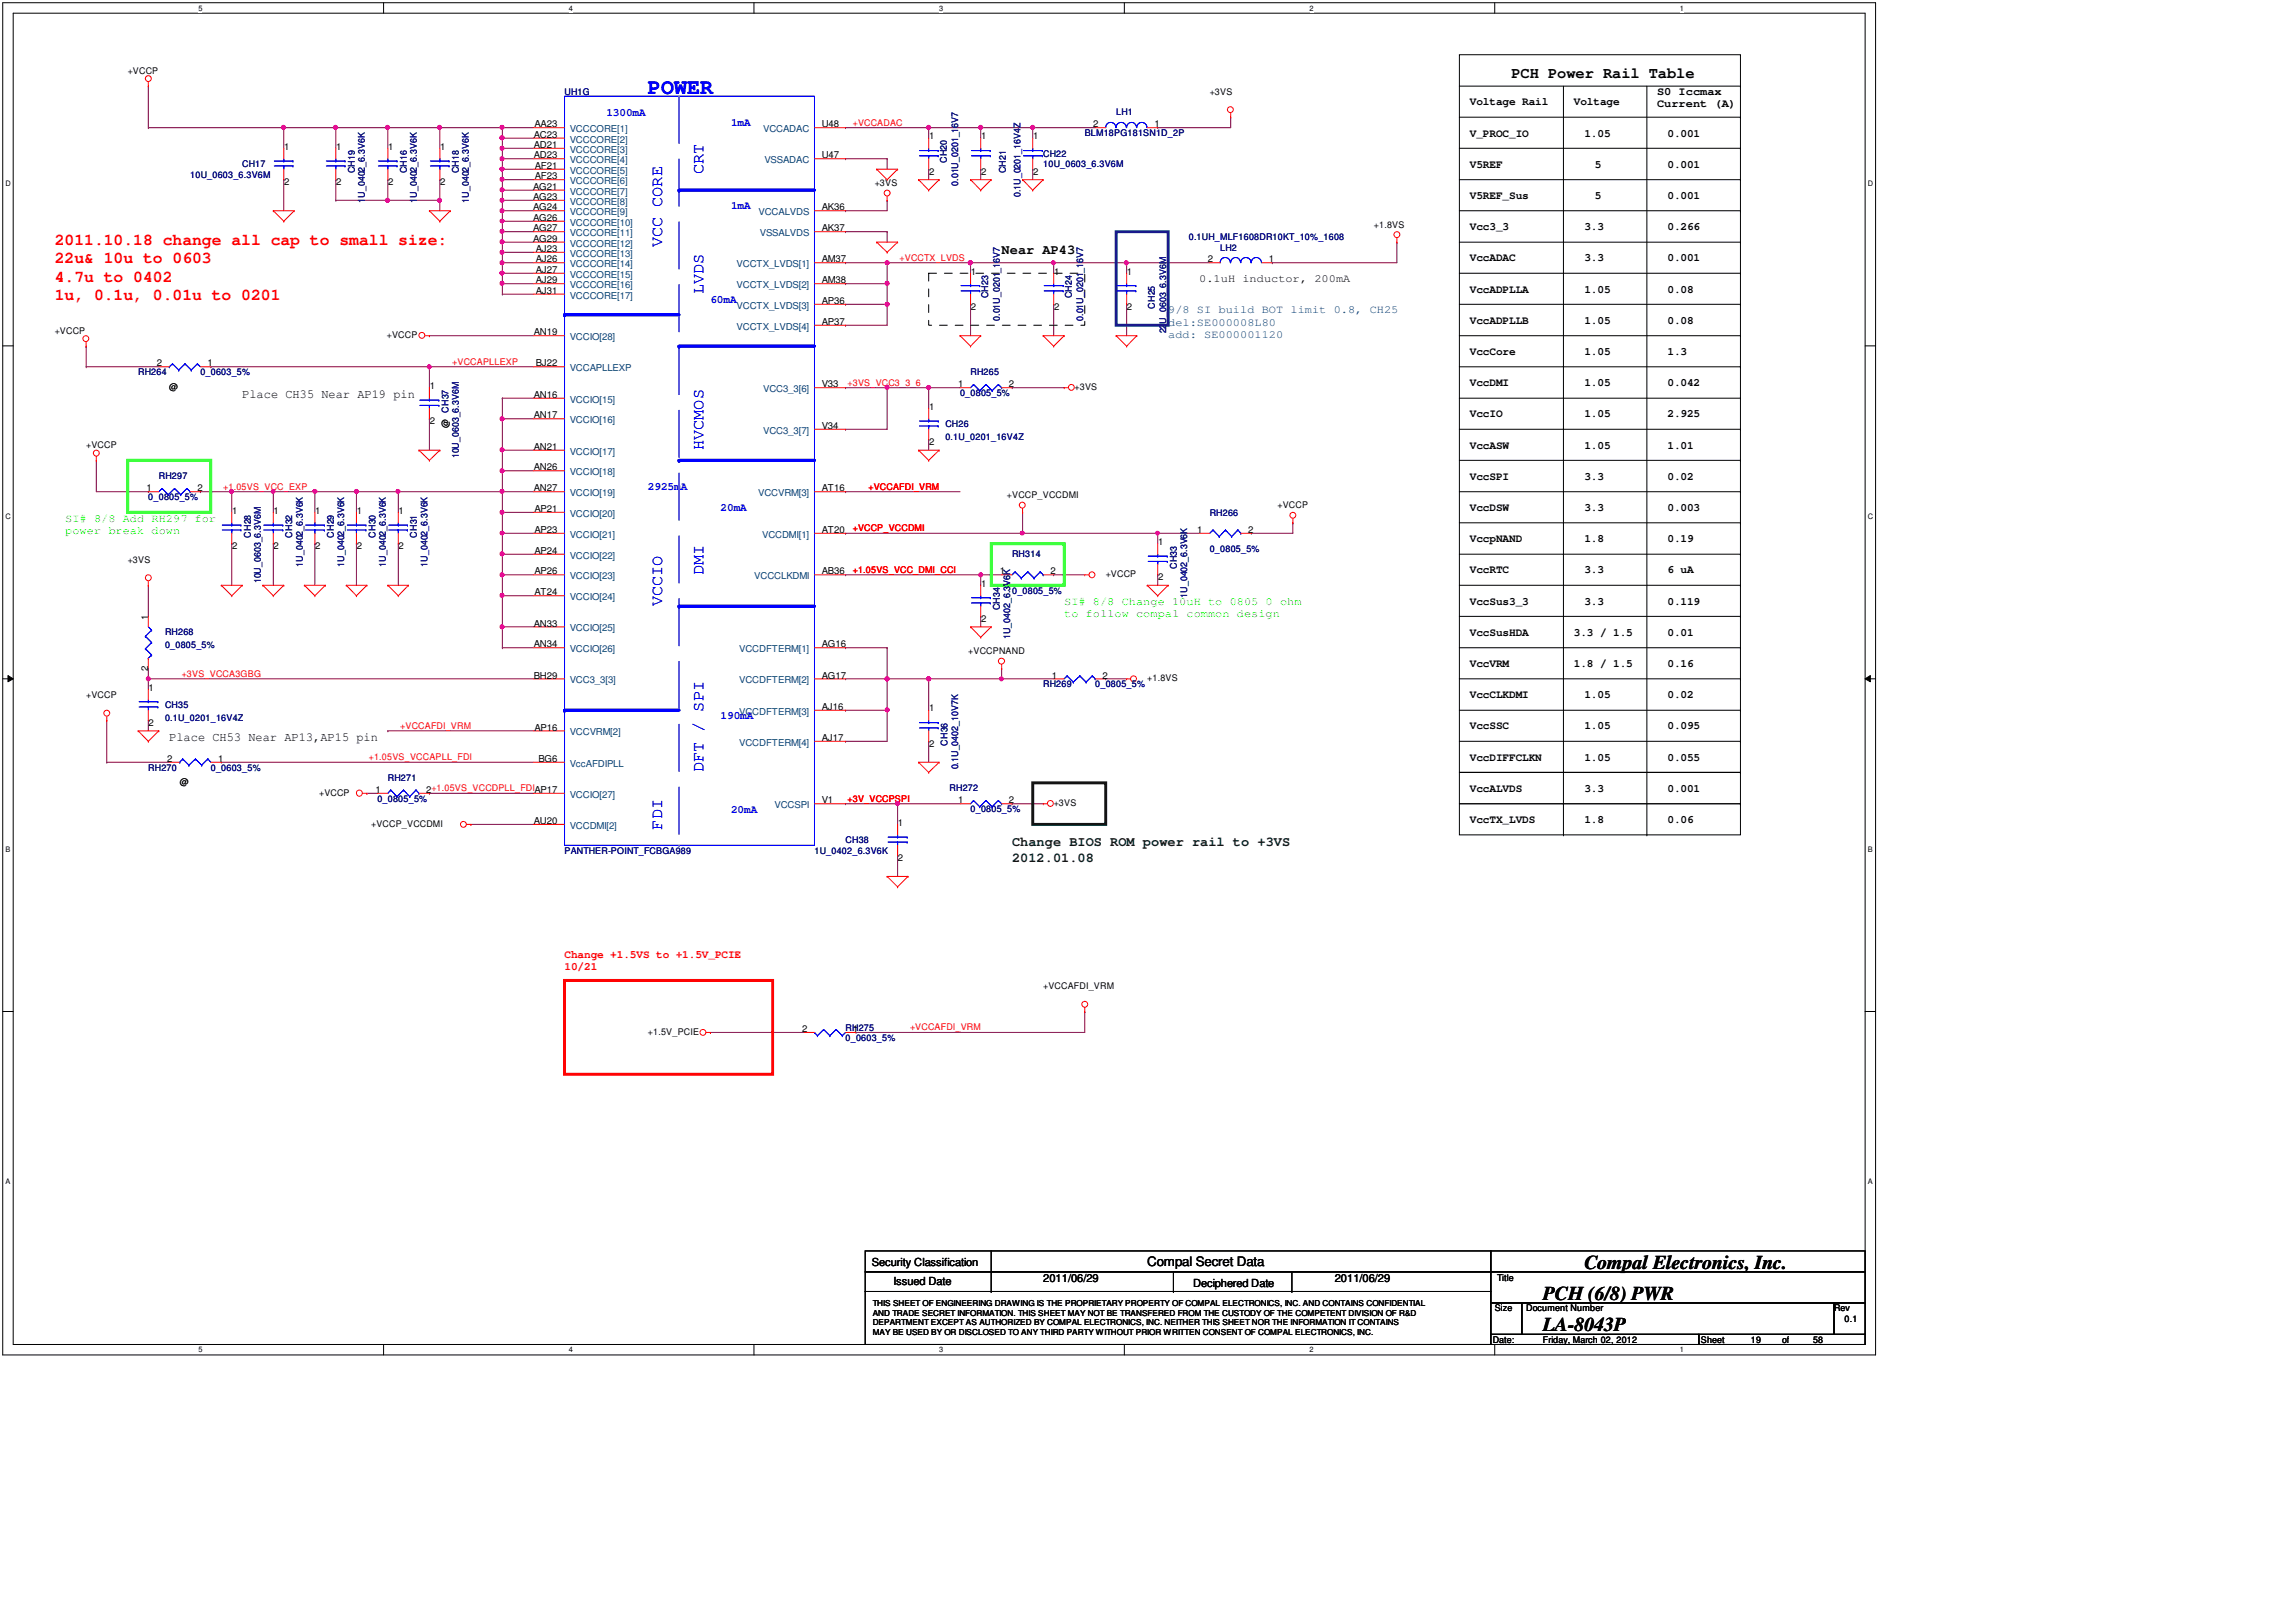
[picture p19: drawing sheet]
<svg xmlns="http://www.w3.org/2000/svg" width="297mm" height="210mm" viewBox="0 0 297 210" stroke-linecap="round" stroke-linejoin="round" font-family="sans-serif">
<defs><g id="words">
<text font-size="2.8" fill="#00f" x="83.8" y="12.1">POWER</text>
<g font-size="2.5">
<text x="205" y="164.2">Compal Electronics, Inc.</text>
<text x="199.6" y="172.3">LA-8043P</text>
<text x="199.6" y="168.2">PCH (6/8) PWR</text>
</g>
<g font-size="2.1" fill="#00f">
<text x="91" y="22.6" transform="rotate(-90 91 22.6)">CRT</text>
<text x="85.6" y="32" transform="rotate(-90 85.6 32)">VCC CORE</text>
<text x="91" y="38.1" transform="rotate(-90 91 38.1)">LVDS</text>
<text x="91" y="58.3" transform="rotate(-90 91 58.3)">HVCMOS</text>
<text x="91" y="74.4" transform="rotate(-90 91 74.4)">DMI</text>
<text x="85.6" y="78.5" transform="rotate(-90 85.6 78.5)">VCCIO</text>
<text x="91" y="100" transform="rotate(-90 91 100)">DFT / SPI</text>
<text x="85.6" y="107.4" transform="rotate(-90 85.6 107.4)">FDI</text>
</g>
<g font-size="2.1" fill="#f00">
<text x="7.1" y="31.7">2011.10.18 change all cap to small size:</text>
<text x="7.1" y="34.1">22u&amp; 10u to 0603</text>
<text x="7.1" y="36.5">4.7u to 0402</text>
<text x="7.1" y="38.8">1u, 0.1u, 0.01u to 0201</text>
</g>
<text font-size="2" x="195.5" y="10.1">PCH Power Rail Table</text>
<g font-size="1.7">
<text x="129.6" y="32.8">Near AP43</text>
<text x="148.4" y="163.8">Compal Secret Data</text>
</g>
<g font-size="1.7" fill="#004000">
<text x="130.9" y="109.5">Change BIOS ROM power rail to +3VS</text>
<text x="130.9" y="111.5">2012.01.08</text>
</g>
<g font-size="1.6">
<text x="31.3" y="51.4">Place CH35 Near AP19 pin</text>
<text x="21.9" y="95.8">Place CH53 Near AP13,AP15 pin</text>
</g>
<g font-size="1.4" fill="#00f">
<text x="78.5" y="15">1300mA</text>
<text x="94.6" y="16.3">1mA</text>
<text x="94.6" y="27.1">1mA</text>
<text x="91.9" y="39.2">60mA</text>
<text x="83.8" y="63.4">2925mA</text>
<text x="93.2" y="66.1">20mA</text>
<text x="93.2" y="93.1">190mA</text>
<text x="94.6" y="105.2">20mA</text>
</g>
<g font-size="1.4">
<text x="190.2" y="13.6">Voltage Rail</text>
<text x="190.2" y="17.7">V_PROC_IO</text>
<text x="203.6" y="13.6">Voltage</text>
<text x="205" y="17.7">1.05</text>
<text x="214.4" y="12.3">S0 Iccmax</text>
<text x="214.4" y="13.9">Current (A)</text>
<text x="215.7" y="17.7">0.001</text>
<text x="190.2" y="21.7">V5REF</text>
<text x="206.3" y="21.7">5</text>
<text x="215.7" y="21.7">0.001</text>
<text x="190.2" y="25.8">V5REF_Sus</text>
<text x="190.2" y="29.8">Vcc3_3</text>
<text x="205" y="29.8">3.3</text>
<text x="206.3" y="25.8">5</text>
<text x="215.7" y="25.8">0.001</text>
<text x="215.7" y="29.8">0.266</text>
<text x="190.2" y="33.8">VccADAC</text>
<text x="205" y="33.8">3.3</text>
<text x="215.7" y="33.8">0.001</text>
<text x="155.2" y="36.5">0.1uH inductor, 200mA</text>
<text x="190.2" y="41.9">VccADPLLB</text>
<text x="190.2" y="37.9">VccADPLLA</text>
<text x="205" y="37.9">1.05</text>
<text x="205" y="41.9">1.05</text>
<text x="215.7" y="37.9">0.08</text>
<text x="215.7" y="41.9">0.08</text>
<text x="190.2" y="45.9">VccCore</text>
<text x="205" y="45.9">1.05</text>
<text x="215.7" y="45.9">1.3</text>
<text x="190.2" y="50">VccDMI</text>
<text x="190.2" y="54">VccIO</text>
<text x="205" y="50">1.05</text>
<text x="205" y="54">1.05</text>
<text x="215.7" y="50">0.042</text>
<text x="215.7" y="54">2.925</text>
<text x="190.2" y="58">VccASW</text>
<text x="205" y="58">1.05</text>
<text x="215.7" y="58">1.01</text>
<text x="190.2" y="62.1">VccSPI</text>
<text x="205" y="62.1">3.3</text>
<text x="215.7" y="62.1">0.02</text>
<text x="190.2" y="66.1">VccDSW</text>
<text x="190.2" y="70.2">VccpNAND</text>
<text x="205" y="66.1">3.3</text>
<text x="205" y="70.2">1.8</text>
<text x="215.7" y="66.1">0.003</text>
<text x="215.7" y="70.2">0.19</text>
<text x="190.2" y="74.2">VccRTC</text>
<text x="205" y="74.2">3.3</text>
<text x="215.7" y="74.2">6 uA</text>
<text x="190.2" y="78.2">VccSus3_3</text>
<text x="190.2" y="82.3">VccSusHDA</text>
<text x="203.6" y="82.3">3.3 / 1.5</text>
<text x="205" y="78.2">3.3</text>
<text x="215.7" y="78.2">0.119</text>
<text x="215.7" y="82.3">0.01</text>
<text x="190.2" y="86.3">VccVRM</text>
<text x="203.6" y="86.3">1.8 / 1.5</text>
<text x="215.7" y="86.3">0.16</text>
<text x="190.2" y="94.4">VccSSC</text>
<text x="190.2" y="90.3">VccCLKDMI</text>
<text x="205" y="94.4">1.05</text>
<text x="205" y="90.3">1.05</text>
<text x="215.7" y="94.4">0.095</text>
<text x="215.7" y="90.3">0.02</text>
<text x="190.2" y="98.4">VccDIFFCLKN</text>
<text x="205" y="98.4">1.05</text>
<text x="215.7" y="98.4">0.055</text>
<text x="190.2" y="102.5">VccALVDS</text>
<text x="190.2" y="106.5">VccTX_LVDS</text>
<text x="205" y="102.5">3.3</text>
<text x="205" y="106.5">1.8</text>
<text x="215.7" y="106.5">0.06</text>
<text x="215.7" y="102.5">0.001</text>
<text x="112.8" y="163.8">Security Classification</text>
<text x="115.6" y="166.3">Issued Date</text>
<text x="135" y="165.9">2011/06/29</text>
<text x="154.3" y="166.5">Deciphered Date</text>
<text x="172.7" y="165.9">2011/06/29</text>
</g>
<g font-size="1.4" fill="#004080">
<text x="151.1" y="40.6">9/8 SI build BOT limit 0.8, CH25</text>
<text x="151.1" y="42.1">del:SE000008L80</text>
<text x="151.1" y="43.7">add: SE000001120</text>
</g>
<g font-size="1.4" fill="#0f0">
<text x="8.4" y="67.5">SI# 8/8 Add RH297 for</text>
<text x="8.4" y="69.1">power break down</text>
<text x="137.7" y="78.3">SI# 8/8 Change 10uH to 0805 0 ohm</text>
<text x="137.7" y="79.8">to follow compal common design</text>
</g>
<g font-size="1.4" fill="#f00">
<text x="73" y="124">Change +1.5VS to +1.5V_PCIE</text>
<text x="73" y="125.6">10/21</text>
</g>
<g font-size="1.2">
<text x="16.5" y="9.5">+VCCP</text>
<text x="69.1" y="17.8">AC23</text>
<text x="69.1" y="16.5">AA23</text>
<text x="106.3" y="16.5">U48</text>
<text x="141.4" y="16.5">2</text>
<text x="149.4" y="16.5">1</text>
<text x="156.5" y="12.2">+3VS</text>
<text x="36.8" y="19.4">1</text>
<text x="36.8" y="24">2</text>
<text x="43.5" y="19.4">1</text>
<text x="43.5" y="24">2</text>
<text x="50.2" y="19.4">1</text>
<text x="50.2" y="24">2</text>
<text x="56.9" y="19.4">1</text>
<text x="56.9" y="24">2</text>
<text x="69.1" y="19.1">AD21</text>
<text x="69.1" y="20.5">AD23</text>
<text x="69.2" y="21.9">AF21</text>
<text x="69.2" y="23.2">AF23</text>
<text x="106.3" y="20.5">U47</text>
<text x="120.2" y="18">1</text>
<text x="120.2" y="22.6">2</text>
<text x="126.9" y="18">1</text>
<text x="126.9" y="22.6">2</text>
<text x="133.6" y="18">1</text>
<text x="133.6" y="22.6">2</text>
<text x="69" y="24.6">AG21</text>
<text x="69" y="25.9">AG23</text>
<text x="69" y="27.2">AG24</text>
<text x="69" y="28.6">AG26</text>
<text x="69" y="29.9">AG27</text>
<text x="106.3" y="27.2">AK36</text>
<text x="106.3" y="29.9">AK37</text>
<text x="113.2" y="24.1">+3VS</text>
<text x="177.8" y="29.5">+1.8VS</text>
<text x="69" y="31.3">AG29</text>
<text x="69.3" y="32.6">AJ23</text>
<text x="69.3" y="34">AJ26</text>
<text x="69.3" y="35.3">AJ27</text>
<text x="106.3" y="34">AM37</text>
<text x="125.6" y="35.5">1</text>
<text x="136.4" y="35.5">1</text>
<text x="145.8" y="35.5">1</text>
<text x="156.3" y="34">2</text>
<text x="164.2" y="34">1</text>
<text x="69.3" y="36.7">AJ29</text>
<text x="69.3" y="38">AJ31</text>
<text x="106.3" y="36.7">AM38</text>
<text x="106.3" y="39.3">AP36</text>
<text x="125.6" y="40.1">2</text>
<text x="136.4" y="40.1">2</text>
<text x="145.8" y="40.1">2</text>
<text x="7.1" y="43.2">+VCCP</text>
<text x="20.3" y="47.4">2</text>
<text x="26.9" y="47.4">1</text>
<text x="50" y="43.7">+VCCP</text>
<text x="69.1" y="43.4">AN19</text>
<text x="69.3" y="47.4">BJ22</text>
<text x="106.3" y="42">AP37</text>
<text x="21.9" y="50.5">@</text>
<text x="55.6" y="50.3">1</text>
<text x="69.1" y="51.5">AN16</text>
<text x="106.3" y="50.1">V33</text>
<text x="120.2" y="53">1</text>
<text x="124" y="50.1">1</text>
<text x="130.5" y="50.1">2</text>
<text x="139" y="50.5">+3VS</text>
<text x="11.1" y="58">+VCCP</text>
<text x="55.6" y="54.9">2</text>
<text x="58" y="55.4" transform="rotate(-90 58 55.4)">@</text>
<text x="69.1" y="58.2">AN21</text>
<text x="69.1" y="54.2">AN17</text>
<text x="106.3" y="55.5">V34</text>
<text x="120.2" y="57.6">2</text>
<text x="18.9" y="63.6">1</text>
<text x="25.5" y="63.6">2</text>
<text x="69.1" y="60.9">AN26</text>
<text x="69.1" y="63.6">AN27</text>
<text x="106.3" y="63.6">AT16</text>
<text x="130.3" y="64.4">+VCCP_VCCDMI</text>
<text x="165.3" y="65.8">+VCCP</text>
<text x="30" y="66.5">1</text>
<text x="30" y="71.1">2</text>
<text x="35.4" y="66.5">1</text>
<text x="35.4" y="71.1">2</text>
<text x="40.8" y="66.5">1</text>
<text x="40.8" y="71.1">2</text>
<text x="46.2" y="66.5">1</text>
<text x="46.2" y="71.1">2</text>
<text x="51.6" y="66.5">1</text>
<text x="51.6" y="71.1">2</text>
<text x="69.1" y="66.3">AP21</text>
<text x="69.1" y="69">AP23</text>
<text x="69.1" y="71.7">AP24</text>
<text x="106.3" y="69">AT20</text>
<text x="149.8" y="70.5">1</text>
<text x="154.9" y="69">1</text>
<text x="161.5" y="69">2</text>
<text x="16.5" y="72.8">+3VS</text>
<text x="69.1" y="74.3">AP26</text>
<text x="69.1" y="77.1">AT24</text>
<text x="106.3" y="74.3">AB36</text>
<text x="126.9" y="75.9">1</text>
<text x="129.3" y="74.3">1</text>
<text x="135.9" y="74.3">2</text>
<text x="143" y="74.7">+VCCP</text>
<text x="149.8" y="75.1">2</text>
<text x="19.1" y="80.2" transform="rotate(-90 19.1 80.2)">1</text>
<text x="69.1" y="81.1">AN33</text>
<text x="69.1" y="83.8">AN34</text>
<text x="106.3" y="83.8">AG16</text>
<text x="126.9" y="80.5">2</text>
<text x="19.1" y="86.8" transform="rotate(-90 19.1 86.8)">2</text>
<text x="19.2" y="89.4">1</text>
<text x="69.1" y="87.8">BH29</text>
<text x="106.3" y="87.8">AG17</text>
<text x="125.3" y="84.6">+VCCPNAND</text>
<text x="136.1" y="87.8">1</text>
<text x="142.6" y="87.8">2</text>
<text x="148.4" y="88.1">+1.8VS</text>
<text x="11.1" y="90.3">+VCCP</text>
<text x="19.2" y="94">2</text>
<text x="69.1" y="94.5">AP16</text>
<text x="106.3" y="95.9">AJ17</text>
<text x="106.3" y="91.9">AJ16</text>
<text x="120.2" y="92">1</text>
<text x="21.6" y="98.6">2</text>
<text x="23.3" y="101.6">@</text>
<text x="28.2" y="98.6">1</text>
<text x="69.6" y="98.6">BG6</text>
<text x="120.2" y="96.7">2</text>
<text x="41.3" y="103">+VCCP</text>
<text x="48" y="107">+VCCP_VCCDMI</text>
<text x="48.6" y="102.6">1</text>
<text x="55.1" y="102.6">2+1.05VS_VCCDPLL_FDIAP17</text>
<text x="69.1" y="106.6">AU20</text>
<text x="106.3" y="104">V1</text>
<text x="116.2" y="106.9">1</text>
<text x="124" y="104">1</text>
<text x="130.5" y="104">2</text>
<text x="136.3" y="104.3">+3VS</text>
<text x="116.2" y="111.5">2</text>
<text x="135" y="128">+VCCAFDI_VRM</text>
<text x="83.8" y="133.9">+1.5V_PCIE</text>
<text x="103.8" y="133.6">2</text>
<text x="110.3" y="133.6">1</text>
<text x="193.7" y="165.8">Title</text>
<text x="193.1" y="173.8">Date:</text>
<text x="193.4" y="169.7">Size</text>
<text x="197.4" y="169.7">Document Number</text>
<text x="199.6" y="173.8">Friday, March 02, 2012</text>
<text x="220" y="173.8">Sheet</text>
<text x="226.5" y="173.8">19</text>
<text x="230.5" y="173.8">of</text>
<text x="234.6" y="173.8">58</text>
<text x="237.3" y="169.7">Rev</text>
<text x="238.6" y="171.1">0.1</text>
</g>
<g font-size="1.2" fill="#000080">
<text x="73" y="12.2">UH1G</text>
<text x="140.3" y="17.6">BLM18PG181SN1D_2P</text>
<text x="144.4" y="14.9">LH1</text>
<text x="24.6" y="23">10U_0603_6.3V6M</text>
<text x="31.3" y="21.6">CH17</text>
<text x="45.9" y="22.4" transform="rotate(-90 45.9 22.4)">CH19</text>
<text x="52.6" y="22.4" transform="rotate(-90 52.6 22.4)">CH16</text>
<text x="59.4" y="22.4" transform="rotate(-90 59.4 22.4)">CH18</text>
<text x="122.5" y="21.1" transform="rotate(-90 122.5 21.1)">CH20</text>
<text x="130.1" y="22.4" transform="rotate(-90 130.1 22.4)">CH21</text>
<text x="135" y="20.3">CH22</text>
<text x="135" y="21.6">10U_0603_6.3V6M</text>
<text x="47.2" y="26.2" transform="rotate(-90 47.2 26.2)">1U_0402_6.3V6K</text>
<text x="53.9" y="26.2" transform="rotate(-90 53.9 26.2)">1U_0402_6.3V6K</text>
<text x="60.7" y="26.2" transform="rotate(-90 60.7 26.2)">1U_0402_6.3V6K</text>
<text x="124" y="24.1" transform="rotate(-90 124 24.1)">0.01U_0201_16V7</text>
<text x="132" y="25.5" transform="rotate(-90 132 25.5)">0.1U_0201_16V4Z</text>
<text x="153.8" y="31.1">0.1UH_MLF1608DR10KT_10%_1608</text>
<text x="157.9" y="32.4">LH2</text>
<text x="127.9" y="38.6" transform="rotate(-90 127.9 38.6)">CH23</text>
<text x="129.3" y="41.5" transform="rotate(-90 129.3 41.5)">0.01U_0201_16V7</text>
<text x="138.6" y="38.6" transform="rotate(-90 138.6 38.6)">CH24</text>
<text x="140.1" y="41.5" transform="rotate(-90 140.1 41.5)">0.01U_0201_16V7</text>
<text x="149.4" y="39.9" transform="rotate(-90 149.4 39.9)">CH25</text>
<text x="150.9" y="43.1" transform="rotate(-90 150.9 43.1)">22U_0603_6.3V6M</text>
<text x="17.9" y="48.6">RH264</text>
<text x="25.9" y="48.6">0_0603_5%</text>
<text x="58" y="53.4" transform="rotate(-90 58 53.4)">CH37</text>
<text x="124.2" y="51.3">0_0805_5%</text>
<text x="125.6" y="48.6">RH265</text>
<text x="59.4" y="59.3" transform="rotate(-90 59.4 59.3)">10U_0603_6.3V6M</text>
<text x="122.3" y="55.3">CH26</text>
<text x="122.3" y="56.9">0.1U_0201_16V4Z</text>
<text x="19.2" y="64.7">0_0805_5%</text>
<text x="20.5" y="62">RH297</text>
<text x="32.4" y="69.6" transform="rotate(-90 32.4 69.6)">CH28</text>
<text x="37.8" y="69.6" transform="rotate(-90 37.8 69.6)">CH32</text>
<text x="43.2" y="69.6" transform="rotate(-90 43.2 69.6)">CH29</text>
<text x="48.6" y="69.6" transform="rotate(-90 48.6 69.6)">CH30</text>
<text x="53.9" y="69.6" transform="rotate(-90 53.9 69.6)">CH31</text>
<text x="156.5" y="66.8">RH266</text>
<text x="156.5" y="71.5">0_0805_5%</text>
<text x="33.8" y="75.5" transform="rotate(-90 33.8 75.5)">10U_0603_6.3V6M</text>
<text x="39.2" y="73.3" transform="rotate(-90 39.2 73.3)">1U_0402_6.3V6K</text>
<text x="44.5" y="73.3" transform="rotate(-90 44.5 73.3)">1U_0402_6.3V6K</text>
<text x="49.9" y="73.3" transform="rotate(-90 49.9 73.3)">1U_0402_6.3V6K</text>
<text x="55.3" y="73.3" transform="rotate(-90 55.3 73.3)">1U_0402_6.3V6K</text>
<text x="130.9" y="72.1">RH314</text>
<text x="130.9" y="76.8">0_0805_5%</text>
<text x="152.2" y="73.6" transform="rotate(-90 152.2 73.6)">CH33</text>
<text x="153.6" y="77.4" transform="rotate(-90 153.6 77.4)">1U_0402_6.3V6K</text>
<text x="21.3" y="82.2">RH268</text>
<text x="21.3" y="83.8">0_0805_5%</text>
<text x="129.3" y="79" transform="rotate(-90 129.3 79)">CH34</text>
<text x="130.7" y="82.7" transform="rotate(-90 130.7 82.7)">1U_0402_6.3V6K</text>
<text x="135" y="88.9">RH269</text>
<text x="141.7" y="88.9">0_0805_5%</text>
<text x="21.3" y="91.7">CH35</text>
<text x="21.3" y="93.3">0.1U_0201_16V4Z</text>
<text x="19.2" y="99.7">RH270</text>
<text x="27.3" y="99.7">0_0603_5%</text>
<text x="50.2" y="101.1">RH271</text>
<text x="122.6" y="96.5" transform="rotate(-90 122.6 96.5)">CH36</text>
<text x="124" y="99.6" transform="rotate(-90 124 99.6)">0.1U_0402_10V7K</text>
<text x="48.8" y="103.8">0_0805_5%</text>
<text x="122.9" y="102.4">RH272</text>
<text x="125.6" y="105.1">0_0805_5%</text>
<text x="73" y="110.5">PANTHER-POINT_FCBGA989</text>
<text x="105.4" y="110.5">1U_0402_6.3V6K</text>
<text x="109.4" y="109.1">CH38</text>
<text x="109.4" y="133.4">RH275</text>
<text x="109.4" y="134.7">0_0603_5%</text>
</g>
<g font-size="1.2" fill="#004080">
<text x="73.7" y="17.1">VCCCORE[1]</text>
<text x="98.7" y="17.1">VCCADAC</text>
<text x="73.7" y="18.5">VCCCORE[2]</text>
<text x="73.7" y="19.8">VCCCORE[3]</text>
<text x="73.7" y="21.1">VCCCORE[4]</text>
<text x="73.7" y="22.5">VCCCORE[5]</text>
<text x="73.7" y="23.8">VCCCORE[6]</text>
<text x="98.9" y="21.1">VSSADAC</text>
<text x="73.7" y="25.2">VCCCORE[7]</text>
<text x="73.7" y="26.5">VCCCORE[8]</text>
<text x="73.7" y="27.9">VCCCORE[9]</text>
<text x="73.7" y="29.2">VCCCORE[10]</text>
<text x="98.1" y="27.9">VCCALVDS</text>
<text x="73.7" y="30.6">VCCCORE[11]</text>
<text x="73.7" y="31.9">VCCCORE[12]</text>
<text x="73.7" y="33.2">VCCCORE[13]</text>
<text x="73.7" y="34.6">VCCCORE[14]</text>
<text x="73.7" y="36">VCCCORE[15]</text>
<text x="95.3" y="34.6">VCCTX_LVDS[1]</text>
<text x="98.3" y="30.6">VSSALVDS</text>
<text x="73.7" y="37.3">VCCCORE[16]</text>
<text x="73.7" y="38.7">VCCCORE[17]</text>
<text x="95.3" y="37.3">VCCTX_LVDS[2]</text>
<text x="95.3" y="40">VCCTX_LVDS[3]</text>
<text x="73.7" y="44">VCCIO[28]</text>
<text x="95.3" y="42.7">VCCTX_LVDS[4]</text>
<text x="73.7" y="52.1">VCCIO[15]</text>
<text x="73.7" y="48.1">VCCAPLLEXP</text>
<text x="98.7" y="50.8">VCC3_3[6]</text>
<text x="73.7" y="58.9">VCCIO[17]</text>
<text x="73.7" y="54.8">VCCIO[16]</text>
<text x="98.7" y="56.1">VCC3_3[7]</text>
<text x="73.7" y="61.5">VCCIO[18]</text>
<text x="73.7" y="64.2">VCCIO[19]</text>
<text x="98.1" y="64.2">VCCVRM[3]</text>
<text x="73.7" y="66.9">VCCIO[20]</text>
<text x="73.7" y="69.6">VCCIO[21]</text>
<text x="98.6" y="69.6">VCCDMI[1]</text>
<text x="73.7" y="75">VCCIO[23]</text>
<text x="73.7" y="77.7">VCCIO[24]</text>
<text x="73.7" y="72.3">VCCIO[22]</text>
<text x="97.6" y="75">VCCCLKDMI</text>
<text x="73.7" y="81.7">VCCIO[25]</text>
<text x="73.7" y="88.4">VCC3_3[3]</text>
<text x="73.7" y="84.4">VCCIO[26]</text>
<text x="95.6" y="88.4">VCCDFTERM[2]</text>
<text x="95.6" y="84.4">VCCDFTERM[1]</text>
<text x="73.7" y="95.2">VCCVRM[2]</text>
<text x="95.6" y="92.5">VCCDFTERM[3]</text>
<text x="73.7" y="99.2">VccAFDIPLL</text>
<text x="95.6" y="96.5">VCCDFTERM[4]</text>
<text x="73.7" y="103.3">VCCIO[27]</text>
<text x="73.7" y="107.3">VCCDMI[2]</text>
<text x="100.2" y="104.6">VCCSPI</text>
</g>
<g font-size="1.2" fill="#f00">
<text x="110.3" y="16.3">+VCCADAC</text>
<text x="116.4" y="33.8">+VCCTX_LVDS</text>
<text x="58.5" y="47.2">+VCCAPLLEXP</text>
<text x="109.6" y="49.9">+3VS_VCC3_3_6</text>
<text x="28.9" y="63.4">+1.05VS_VCC_EXP</text>
<text x="112.4" y="63.4">+VCCAFDI_VRM</text>
<text x="110.3" y="68.8">+VCCP_VCCDMI</text>
<text x="110.3" y="74.1">+1.05VS_VCC_DMI_CCI</text>
<text x="23.5" y="87.6">+3VS_VCCA3GBG</text>
<text x="51.8" y="94.3">+VCCAFDI_VRM</text>
<text x="47.7" y="98.4">+1.05VS_VCCAPLL_FDI</text>
<text x="109.6" y="103.8">+3V_VCCPSPI</text>
<text x="117.7" y="133.4">+VCCAFDI_VRM</text>
</g>
<g font-size="1.1">
<text x="112.9" y="169">THIS SHEET OF ENGINEERING DRAWING IS THE PROPRIETARY PROPERTY OF COMPAL ELECTRONICS, INC. AND CONTAINS CONFIDENTIAL</text>
<text x="112.9" y="170.3">AND TRADE SECRET INFORMATION. THIS SHEET MAY NOT BE TRANSFERED FROM THE CUSTODY OF THE COMPETENT DIVISION OF R&amp;D</text>
<text x="112.9" y="171.5">DEPARTMENT EXCEPT AS AUTHORIZED BY COMPAL ELECTRONICS, INC. NEITHER THIS SHEET NOR THE INFORMATION IT CONTAINS</text>
<text x="112.9" y="172.7">MAY BE USED BY OR DISCLOSED TO ANY THIRD PARTY WITHOUT PRIOR WRITTEN CONSENT OF COMPAL ELECTRONICS, INC.</text>
</g>
<g font-size="1">
<text x="25.7" y="1.4">5</text>
<text x="73.6" y="1.4">4</text>
<text x="121.5" y="1.4">3</text>
<text x="169.4" y="1.4">2</text>
<text x="217.3" y="1.4">1</text>
<text x=".7" y="24.1">D</text>
<text x="241.6" y="24.1">D</text>
<text x=".7" y="67.1">C</text>
<text x="241.6" y="67.1">C</text>
<text x=".7" y="110.2">B</text>
<text x="241.6" y="110.2">B</text>
<text x=".7" y="153.2">A</text>
<text x="241.6" y="153.2">A</text>
<text x="25.7" y="175">5</text>
<text x="73.6" y="175">4</text>
<text x="121.5" y="175">3</text>
<text x="169.4" y="175">2</text>
<text x="217.3" y="175">1</text>
</g>
</g></defs>
<path d="M.4 .4h242.2v174.9h-242.2zM1.7 1.7h239.6v172.3h-239.6z" fill="none" stroke="#000" stroke-width=".13"/>
<g fill="#fff">
<path d="M25.7 .5h.5v1.1h-.5z"/>
<path d="M25.7 174.2h.5v1h-.5z"/>
</g>
<path d="M49.6 .4v1.3M49.6 174v1.3" fill="none" stroke="#000" stroke-width=".13"/>
<g fill="#fff">
<path d="M73.6 .5h.5v1.1h-.5z"/>
<path d="M73.6 174.2h.5v1h-.5z"/>
</g>
<path d="M97.5 .4v1.3M97.5 174v1.3" fill="none" stroke="#000" stroke-width=".13"/>
<g fill="#fff">
<path d="M121.5 .5h.5v1.1h-.5z"/>
<path d="M121.5 174.2h.5v1h-.5z"/>
</g>
<path d="M145.5 .4v1.3M145.5 174v1.3" fill="none" stroke="#000" stroke-width=".13"/>
<g fill="#fff">
<path d="M169.4 .5h.5v1.1h-.5z"/>
<path d="M169.4 174.2h.5v1h-.5z"/>
</g>
<path d="M193.4 .4v1.3M193.4 174v1.3" fill="none" stroke="#000" stroke-width=".13"/>
<g fill="#fff">
<path d="M217.3 .5h.5v1.1h-.5z"/>
<path d="M217.3 174.2h.5v1h-.5z"/>
<path d="M.7 23.2h.7v1.1h-.7z"/>
<path d="M241.6 23.2h.7v1.1h-.7z"/>
<path d="M.7 66.3h.7v1h-.7z"/>
<path d="M241.6 66.3h.7v1h-.7z"/>
</g>
<path d="M.4 44.8h1.3M241.3 44.8h1.3" fill="none" stroke="#000" stroke-width=".13"/>
<g fill="#fff">
<path d="M.7 109.4h.6v1h-.6z"/>
<path d="M241.6 109.4h.7v1h-.7z"/>
</g>
<path d="M.4 87.8h1.3M1 87.4l.7 .4-.7 .4zM241.3 87.8l.7-.4v.8zM241.3 87.8h1.3" fill="none" stroke="#000" stroke-width=".13"/>
<path d="M1 87.4l.7 .4-.7 .4zM241.3 87.8l.7-.4v.8z" fill="#000"/>
<g fill="#fff">
<path d="M.7 152.4h.6v1.1h-.6z"/>
<path d="M241.6 152.4h.7v1.1h-.7z"/>
</g>
<path d="M.4 130.9h1.3M241.3 130.9h1.3" fill="none" stroke="#000" stroke-width=".13"/>
<path d="M19.2 11.1h.1M19.2 11.1v5.4M65 35.4h.1M65 34h.1M65 35.4h4M65 34h4M65 34v1.4M110.7 133.6h.1M140.3 130.9h.1M140.3 130.9v2.7h-29.6" fill="none" stroke="#800040" stroke-width=".13"/>
<circle cx="65" cy="35.3" r=".25" fill="#f0f"/>
<circle cx="65" cy="35.3" r=".25" fill="none" stroke="#f0f" stroke-width=".13"/>
<circle cx="64.9" cy="34" r=".26" fill="#f0f"/>
<circle cx="64.9" cy="34" r=".26" fill="none" stroke="#f0f" stroke-width=".13"/>
<path d="M43.4 16.5h.1M43.4 16.5h6.8M50.2 16.5h.1M50.2 16.5v2.7M50.2 23.3h.1M50.2 23.3v2.6M65 32.7h.1M65 32.7h4" fill="none" stroke="#800040" stroke-width=".13"/>
<circle cx="43.4" cy="16.5" r=".26" fill="#f0f"/>
<circle cx="43.4" cy="16.5" r=".26" fill="none" stroke="#f0f" stroke-width=".13"/>
<path d="M65 31.3h.1M65 31.3h4M65 31.3v1.4" fill="none" stroke="#800040" stroke-width=".13"/>
<circle cx="64.9" cy="31.3" r=".26" fill="#f0f"/>
<circle cx="64.9" cy="31.3" r=".26" fill="none" stroke="#f0f" stroke-width=".13"/>
<path d="M65 30h.1M65 30h4M65 30v1.3" fill="none" stroke="#800040" stroke-width=".13"/>
<circle cx="64.9" cy="29.9" r=".26" fill="#f0f"/>
<circle cx="64.9" cy="29.9" r=".26" fill="none" stroke="#f0f" stroke-width=".13"/>
<path d="M65 28.6h.1M65 28.6h4M65 28.6v1.4" fill="none" stroke="#800040" stroke-width=".13"/>
<circle cx="65" cy="28.6" r=".25" fill="#f0f"/>
<circle cx="65" cy="28.6" r=".25" fill="none" stroke="#f0f" stroke-width=".13"/>
<path d="M65 27.3h.1M65 27.3h4M65 27.3v1.3" fill="none" stroke="#800040" stroke-width=".13"/>
<circle cx="64.9" cy="27.3" r=".26" fill="#f0f"/>
<circle cx="64.9" cy="27.3" r=".26" fill="none" stroke="#f0f" stroke-width=".13"/>
<path d="M36.7 16.5h.1M36.7 16.5h6.7M65 25.9h.1M65 25.9h4" fill="none" stroke="#800040" stroke-width=".13"/>
<circle cx="36.7" cy="16.5" r=".26" fill="#f0f"/>
<circle cx="36.7" cy="16.5" r=".26" fill="none" stroke="#f0f" stroke-width=".13"/>
<path d="M65 25.9h.1M65 25.9v1.4" fill="none" stroke="#800040" stroke-width=".13"/>
<circle cx="64.9" cy="25.9" r=".26" fill="#f0f"/>
<circle cx="64.9" cy="25.9" r=".26" fill="none" stroke="#f0f" stroke-width=".13"/>
<path d="M36.7 23.3h.1M36.7 23.3v4M65 24.6h.1M65 24.6h4M65 24.6v1.3" fill="none" stroke="#800040" stroke-width=".13"/>
<circle cx="64.9" cy="24.6" r=".26" fill="#f0f"/>
<circle cx="64.9" cy="24.6" r=".26" fill="none" stroke="#f0f" stroke-width=".13"/>
<path d="M36.7 16.5h.1M36.7 16.5v2.7M65 23.3h.1M65 23.3h4M65 23.3v1.3" fill="none" stroke="#800040" stroke-width=".13"/>
<circle cx="64.9" cy="23.2" r=".26" fill="#f0f"/>
<circle cx="64.9" cy="23.2" r=".26" fill="none" stroke="#f0f" stroke-width=".13"/>
<path d="M65 21.9h.1M65 21.9h4" fill="none" stroke="#800040" stroke-width=".13"/>
<circle cx="65" cy="21.9" r=".25" fill="#f0f"/>
<circle cx="65" cy="21.9" r=".25" fill="none" stroke="#f0f" stroke-width=".13"/>
<path d="M65 20.5h.1M65 20.5v1.4" fill="none" stroke="#800040" stroke-width=".13"/>
<circle cx="64.9" cy="20.5" r=".26" fill="#f0f"/>
<circle cx="64.9" cy="20.5" r=".26" fill="none" stroke="#f0f" stroke-width=".13"/>
<path d="M65 19.2h.1M65 17.9h.1M65 19.2h4M65 17.9h4M65 20.5h.1M65 20.5h4" fill="none" stroke="#800040" stroke-width=".13"/>
<circle cx="64.9" cy="17.8" r=".26" fill="#f0f"/>
<circle cx="64.9" cy="17.8" r=".26" fill="none" stroke="#f0f" stroke-width=".13"/>
<path d="M65 35.4h.1M65 35.4v1.3" fill="none" stroke="#800040" stroke-width=".13"/>
<circle cx="64.9" cy="36.7" r=".26" fill="#f0f"/>
<circle cx="64.9" cy="36.7" r=".26" fill="none" stroke="#f0f" stroke-width=".13"/>
<circle cx="65" cy="35.3" r=".25" fill="#f0f"/>
<circle cx="65" cy="35.3" r=".25" fill="none" stroke="#f0f" stroke-width=".13"/>
<path d="M65 58.3h.1M65 58.3h4M65 63.6h.1M65 60.9h.1M65 63.6h4M65 60.9v2.7" fill="none" stroke="#800040" stroke-width=".13"/>
<circle cx="64.9" cy="60.9" r=".26" fill="#f0f"/>
<circle cx="64.9" cy="60.9" r=".26" fill="none" stroke="#f0f" stroke-width=".13"/>
<path d="M65 60.9h.1M65 63.6h.1M65 60.9h4M65 63.6v2.7" fill="none" stroke="#800040" stroke-width=".13"/>
<circle cx="64.9" cy="63.6" r=".26" fill="#f0f"/>
<circle cx="64.9" cy="63.6" r=".26" fill="none" stroke="#f0f" stroke-width=".13"/>
<path d="M65 51.5h.1M65 54.2h.1M65 51.5h4M65 54.2v4.1" fill="none" stroke="#800040" stroke-width=".13"/>
<circle cx="64.9" cy="54.2" r=".26" fill="#f0f"/>
<circle cx="64.9" cy="54.2" r=".26" fill="none" stroke="#f0f" stroke-width=".13"/>
<path d="M65 54.2h.1M65 58.3h.1M65 54.2h4M65 58.3v2.6" fill="none" stroke="#800040" stroke-width=".13"/>
<circle cx="64.9" cy="58.2" r=".26" fill="#f0f"/>
<circle cx="64.9" cy="58.2" r=".26" fill="none" stroke="#f0f" stroke-width=".13"/>
<path d="M65 16.5h.1M65 16.5h4M65 51.5h.1M65 51.5v2.7" fill="none" stroke="#800040" stroke-width=".13"/>
<circle cx="64.9" cy="16.5" r=".26" fill="#f0f"/>
<circle cx="64.9" cy="16.5" r=".26" fill="none" stroke="#f0f" stroke-width=".13"/>
<path d="M65 77.1h.1M65 71.7h.1M65 74.4h.1M65 77.1h4M65 71.7h4M65 74.4v2.7" fill="none" stroke="#800040" stroke-width=".13"/>
<circle cx="64.9" cy="77.1" r=".26" fill="#f0f"/>
<circle cx="64.9" cy="77.1" r=".26" fill="none" stroke="#f0f" stroke-width=".13"/>
<circle cx="64.9" cy="74.4" r=".26" fill="#f0f"/>
<circle cx="64.9" cy="74.4" r=".26" fill="none" stroke="#f0f" stroke-width=".13"/>
<path d="M65 74.4h.1M65 66.3h.1M65 69h.1M65 74.4h4M65 66.3h4M65 69v2.7" fill="none" stroke="#800040" stroke-width=".13"/>
<circle cx="65" cy="69" r=".25" fill="#f0f"/>
<circle cx="65" cy="69" r=".25" fill="none" stroke="#f0f" stroke-width=".13"/>
<path d="M65 69h.1M65 71.7h.1M65 69h4M65 71.7v2.7" fill="none" stroke="#800040" stroke-width=".13"/>
<circle cx="64.9" cy="71.7" r=".26" fill="#f0f"/>
<circle cx="64.9" cy="71.7" r=".26" fill="none" stroke="#f0f" stroke-width=".13"/>
<path d="M65 66.3h.1M65 66.3v2.7" fill="none" stroke="#800040" stroke-width=".13"/>
<circle cx="64.9" cy="66.3" r=".26" fill="#f0f"/>
<circle cx="64.9" cy="66.3" r=".26" fill="none" stroke="#f0f" stroke-width=".13"/>
<path d="M56.9 16.5h.1M56.9 16.5v2.7M56.9 25.9h.1M56.9 25.9v1.4" fill="none" stroke="#800040" stroke-width=".13"/>
<circle cx="56.9" cy="25.9" r=".26" fill="#f0f"/>
<circle cx="56.9" cy="25.9" r=".26" fill="none" stroke="#f0f" stroke-width=".13"/>
<path d="M50.2 16.5h.1M50.2 16.5h6.7" fill="none" stroke="#800040" stroke-width=".13"/>
<circle cx="50.1" cy="16.5" r=".26" fill="#f0f"/>
<circle cx="50.1" cy="16.5" r=".26" fill="none" stroke="#f0f" stroke-width=".13"/>
<g fill="none" stroke="#800040" stroke-width=".13">
<path d="M30 70.4h.1M30 70.4v5.3M35.4 70.4h.1M35.4 70.4v5.3M40.7 70.4h.1M40.7 63.6h.1M40.7 70.4v5.3M40.7 63.6h10.8M46.1 70.4h.1M46.1 63.6h.1M46.1 63.6v2.7M46.1 70.4v5.3"/>
<path d="M51.5 70.4h.1M51.5 63.6h.1M51.5 63.6v2.7M51.5 70.4v5.3"/>
</g>
<circle cx="46.1" cy="63.6" r=".26" fill="#f0f"/>
<circle cx="46.1" cy="63.6" r=".26" fill="none" stroke="#f0f" stroke-width=".13"/>
<path d="M35.4 63.6h.1M35.4 63.6h5.3M40.7 63.6h.1M40.7 63.6v2.7" fill="none" stroke="#800040" stroke-width=".13"/>
<circle cx="40.7" cy="63.6" r=".26" fill="#f0f"/>
<circle cx="40.7" cy="63.6" r=".26" fill="none" stroke="#f0f" stroke-width=".13"/>
<path d="M30 63.6h.1M30 63.6h5.4" fill="none" stroke="#800040" stroke-width=".13"/>
<circle cx="29.9" cy="63.6" r=".26" fill="#f0f"/>
<circle cx="29.9" cy="63.6" r=".26" fill="none" stroke="#f0f" stroke-width=".13"/>
<path d="M35.4 63.6h.1M35.4 63.6v2.7" fill="none" stroke="#800040" stroke-width=".13"/>
<path d="M35.2 63.4l.1-.1 .2 .2v.3h-.2h-.1z" fill-rule="evenodd" fill="#f0f"/>
<path d="M35.2 63.4l.1-.1 .2 .2v.3h-.2h-.1z" fill="none" stroke="#f0f" stroke-width=".13"/>
<path d="M43.4 25.9h.1M43.4 25.9h13.5M50.2 25.9h.1M30 63.6h.1M30 63.6v2.7" fill="none" stroke="#800040" stroke-width=".13"/>
<circle cx="50.1" cy="25.9" r=".26" fill="#f0f"/>
<circle cx="50.1" cy="25.9" r=".26" fill="none" stroke="#f0f" stroke-width=".13"/>
<path d="M65 32.7h.1M65 32.7v1.3" fill="none" stroke="#800040" stroke-width=".13"/>
<circle cx="64.9" cy="32.7" r=".26" fill="#f0f"/>
<circle cx="64.9" cy="32.7" r=".26" fill="none" stroke="#f0f" stroke-width=".13"/>
<path d="M43.4 16.5h.1M43.4 16.5v2.7M109.4 16.5h.1M109.4 16.5h10.7M43.4 23.3h.1M43.4 23.3v2.6M65 38.1h.1M65 36.7h.1M65 38.1h4M65 36.7h4M109.4 20.5h.1M109.4 20.5h5.4" fill="none" stroke="#800040" stroke-width=".13"/>
<circle cx="120.1" cy="16.5" r=".26" fill="#f0f"/>
<circle cx="120.1" cy="16.5" r=".26" fill="none" stroke="#f0f" stroke-width=".13"/>
<path d="M126.9 16.5h.1M126.9 16.5h6.7" fill="none" stroke="#800040" stroke-width=".13"/>
<circle cx="126.9" cy="16.5" r=".26" fill="#f0f"/>
<circle cx="126.9" cy="16.5" r=".26" fill="none" stroke="#f0f" stroke-width=".13"/>
<path d="M133.6 16.5h.1M133.6 16.5h8.1" fill="none" stroke="#800040" stroke-width=".13"/>
<circle cx="133.6" cy="16.5" r=".26" fill="#f0f"/>
<circle cx="133.6" cy="16.5" r=".26" fill="none" stroke="#f0f" stroke-width=".13"/>
<g fill="none" stroke="#800040" stroke-width=".13">
<path d="M19.2 16.5h.1M19.2 16.5h17.5M65 16.5h.1M65 17.9h.1M65 16.5v2.7M120.1 16.5h.1M120.1 16.5h6.8M120.1 16.5v1.4M126.9 16.5h.1M126.9 16.5v1.4M133.6 16.5h.1M133.6 16.5v1.4"/>
<path d="M149.8 16.5h.1M159.2 15.2h.1M159.2 15.2v1.3h-9.4M114.8 25.9h.1M114.8 25.9v1.4M120.1 21.9h.1M120.1 21.9v1.4M126.9 21.9h.1M126.9 21.9v1.4M133.6 21.9h.1M133.6 21.9v1.4M91.9 133.6h.1"/>
<path d="M91.9 133.6h12.1"/>
</g>
<circle cx="64.9" cy="17.8" r=".26" fill="#f0f"/>
<circle cx="64.9" cy="17.8" r=".26" fill="none" stroke="#f0f" stroke-width=".13"/>
<path d="M65 21.9h.1M65 21.9v1.4" fill="none" stroke="#800040" stroke-width=".13"/>
<circle cx="65" cy="21.9" r=".25" fill="#f0f"/>
<circle cx="65" cy="21.9" r=".25" fill="none" stroke="#f0f" stroke-width=".13"/>
<path d="M56.9 16.5h.1M56.9 16.5h8.1" fill="none" stroke="#800040" stroke-width=".13"/>
<circle cx="56.9" cy="16.5" r=".26" fill="#f0f"/>
<circle cx="56.9" cy="16.5" r=".26" fill="none" stroke="#f0f" stroke-width=".13"/>
<path d="M65 36.7h.1M65 36.7v1.4M114.8 20.5h.1M114.8 20.5v1.4M109.4 104h.1M109.4 104h6.7M130.9 104h.1M130.9 104h4.1" fill="none" stroke="#800040" stroke-width=".13"/>
<path d="M115.9 103.8l.2-.1 .2 .1v.4h-.2h-.2z" fill-rule="evenodd" fill="#f0f"/>
<path d="M115.9 103.8l.2-.1 .2 .1v.4h-.2h-.2z" fill="none" stroke="#f0f" stroke-width=".13"/>
<path d="M120.1 87.8h.1M120.1 87.8h9.5M116.1 110.7h.1M116.1 104h.1M116.1 104v2.7M116.1 110.7v2.7" fill="none" stroke="#800040" stroke-width=".13"/>
<circle cx="120.1" cy="87.8" r=".26" fill="#f0f"/>
<circle cx="120.1" cy="87.8" r=".26" fill="none" stroke="#f0f" stroke-width=".13"/>
<g fill="none" stroke="#800040" stroke-width=".13">
<path d="M109.4 91.9h.1M109.4 95.9h.1M109.4 87.8h.1M109.4 83.8h.1M109.4 91.9h5.4M109.4 95.9h5.4M109.4 87.8h10.7M109.4 83.8h5.4M114.8 87.8h.1M120.1 87.8h.1M120.1 95.9h.1M120.1 87.8v4.1"/>
<path d="M120.1 95.9v2.7M143 87.8h.1M143 87.8h2.8"/>
</g>
<circle cx="120.1" cy="87.8" r=".26" fill="#f0f"/>
<circle cx="120.1" cy="87.8" r=".26" fill="none" stroke="#f0f" stroke-width=".13"/>
<circle cx="114.8" cy="87.8" r=".26" fill="#f0f"/>
<circle cx="114.8" cy="87.8" r=".26" fill="none" stroke="#f0f" stroke-width=".13"/>
<path d="M114.8 91.9h.1M114.8 91.9v4M129.6 86.5h.1M129.6 86.5v1.3" fill="none" stroke="#800040" stroke-width=".13"/>
<circle cx="114.8" cy="91.9" r=".26" fill="#f0f"/>
<circle cx="114.8" cy="91.9" r=".26" fill="none" stroke="#f0f" stroke-width=".13"/>
<path d="M114.8 87.8h.1M114.8 87.8v4.1" fill="none" stroke="#800040" stroke-width=".13"/>
<circle cx="114.8" cy="87.8" r=".26" fill="#f0f"/>
<circle cx="114.8" cy="87.8" r=".26" fill="none" stroke="#f0f" stroke-width=".13"/>
<path d="M129.6 87.8h.1M129.6 87.8h6.7" fill="none" stroke="#800040" stroke-width=".13"/>
<path d="M129.4 87.7l.1-.1 .3 .1-.1 .3-.2 .1-.1-.1z" fill-rule="evenodd" fill="#f0f"/>
<path d="M129.4 87.7l.1-.1 .3 .1-.1 .3-.2 .1-.1-.1z" fill="none" stroke="#f0f" stroke-width=".13"/>
<path d="M109.4 69h.1M132.3 66.3h.1M132.3 66.3v2.7h-22.9M149.8 69h.1M149.8 69h5.4M114.8 83.8h.1M114.8 83.8v4" fill="none" stroke="#800040" stroke-width=".13"/>
<path d="M149.6 68.8h.3l.1 .2-.1 .1-.2 .1-.1-.1z" fill-rule="evenodd" fill="#f0f"/>
<path d="M149.6 68.8h.3l.1 .2-.1 .1-.2 .1-.1-.1z" fill="none" stroke="#f0f" stroke-width=".13"/>
<path d="M109.4 74.4h.1M109.4 74.4h17.5M149.8 74.4h.1M149.8 74.4v1.3M161.9 69h.1M167.3 67.7h.1M167.3 67.7v1.3h-5.4" fill="none" stroke="#800040" stroke-width=".13"/>
<circle cx="126.9" cy="74.4" r=".26" fill="#f0f"/>
<circle cx="126.9" cy="74.4" r=".26" fill="none" stroke="#f0f" stroke-width=".13"/>
<g fill="none" stroke="#800040" stroke-width=".13">
<path d="M109.4 50.2h.1M109.4 55.6h.1M109.4 50.2h14.8M114.8 50.2h.1M114.8 50.2v5.4h-5.4M120.1 50.2h.1M130.9 50.2h.1M130.9 50.2h6.8M126.9 74.4h.1M126.9 79.8h.1M126.9 74.4h2.7M126.9 74.4v1.3"/>
<path d="M126.9 79.8v1.3M136.3 74.4h.1M136.3 74.4h4"/>
</g>
<circle cx="120.1" cy="50.1" r=".26" fill="#f0f"/>
<circle cx="120.1" cy="50.1" r=".26" fill="none" stroke="#f0f" stroke-width=".13"/>
<circle cx="114.8" cy="50.1" r=".26" fill="#f0f"/>
<circle cx="114.8" cy="50.1" r=".26" fill="none" stroke="#f0f" stroke-width=".13"/>
<path d="M136.3 39.4h.1M136.3 34h.1M136.3 39.4v4M136.3 34h9.5M145.8 34h.1M145.8 34v1.4M120.1 56.9h.1M120.1 50.2h.1M120.1 50.2v2.6M120.1 56.9v1.4" fill="none" stroke="#800040" stroke-width=".13"/>
<path d="M136.1 33.8h.2l.2 .1-.1 .3-.1 .1-.2-.1z" fill-rule="evenodd" fill="#f0f"/>
<path d="M136.1 33.8h.2l.2 .1-.1 .3-.1 .1-.2-.1z" fill="none" stroke="#f0f" stroke-width=".13"/>
<path d="M125.6 34h.1M125.6 34h10.7M136.3 34h.1M136.3 34v1.4" fill="none" stroke="#800040" stroke-width=".13"/>
<circle cx="125.5" cy="34" r=".26" fill="#f0f"/>
<circle cx="125.5" cy="34" r=".26" fill="none" stroke="#f0f" stroke-width=".13"/>
<path d="M145.8 39.4h.1M145.8 34h.1M145.8 39.4v4M145.8 34h10.7M164.6 34h.1M180.7 31.3h.1M180.7 31.3v2.7h-16.1" fill="none" stroke="#800040" stroke-width=".13"/>
<circle cx="145.7" cy="34" r=".26" fill="#f0f"/>
<circle cx="145.7" cy="34" r=".26" fill="none" stroke="#f0f" stroke-width=".13"/>
<path d="M114.8 34h.1M114.8 34h10.8M125.6 39.4h.1M125.6 34h.1M125.6 34v1.4M125.6 39.4v4" fill="none" stroke="#800040" stroke-width=".13"/>
<circle cx="125.5" cy="34" r=".26" fill="#f0f"/>
<circle cx="125.5" cy="34" r=".26" fill="none" stroke="#f0f" stroke-width=".13"/>
<circle cx="114.8" cy="34" r=".26" fill="#f0f"/>
<circle cx="114.8" cy="34" r=".26" fill="none" stroke="#f0f" stroke-width=".13"/>
<path d="M109.4 36.7h.1M109.4 39.4h.1M109.4 36.7h5.4M109.4 39.4h5.4M109.4 42.1h.1M109.4 42.1h5.4" fill="none" stroke="#800040" stroke-width=".13"/>
<circle cx="114.8" cy="39.4" r=".26" fill="#f0f"/>
<circle cx="114.8" cy="39.4" r=".26" fill="none" stroke="#f0f" stroke-width=".13"/>
<path d="M114.8 39.4h.1M114.8 36.7h.1M114.8 36.7v5.4" fill="none" stroke="#800040" stroke-width=".13"/>
<circle cx="114.8" cy="36.7" r=".26" fill="#f0f"/>
<circle cx="114.8" cy="36.7" r=".26" fill="none" stroke="#f0f" stroke-width=".13"/>
<g fill="none" stroke="#800040" stroke-width=".13">
<path d="M114.8 34h.1M114.8 30h.1M114.8 30v1.3M114.8 34v2.7M19.2 87.8h.1M19.2 87.8h49.8M50.2 94.6h.1M50.2 94.6h18.8M47.5 102.7h.1M47.5 102.7h1.3M55.6 102.7h.1M55.6 102.7h13.4"/>
<path d="M60.9 106.7h.1M60.9 106.7h8.1"/>
</g>
<circle cx="19.2" cy="87.8" r=".26" fill="#f0f"/>
<circle cx="19.2" cy="87.8" r=".26" fill="none" stroke="#f0f" stroke-width=".13"/>
<path d="M19.2 75.7h.1M19.2 75.7v4.1M19.2 87.8h.1M19.2 93.2h.1M19.2 87.8v1.4M19.2 93.2v1.4M65 83.8h.1M65 81.1h.1M65 83.8h4M65 81.1v2.7" fill="none" stroke="#800040" stroke-width=".13"/>
<circle cx="64.9" cy="81.1" r=".26" fill="#f0f"/>
<circle cx="64.9" cy="81.1" r=".26" fill="none" stroke="#f0f" stroke-width=".13"/>
<path d="M11.1 44.8h.1M11.1 47.5h.1M11.1 44.8v2.7M11.1 47.5h9.4M55.6 47.5h.1M55.6 47.5v2.7M55.6 47.5h13.4M65 77.1h.1M65 77.1v4M65 81.1h.1M65 81.1h4" fill="none" stroke="#800040" stroke-width=".13"/>
<path d="M55.4 47.3l.1-.1 .2 .1v.3l-.2 .1-.1-.1z" fill-rule="evenodd" fill="#f0f"/>
<path d="M55.4 47.3l.1-.1 .2 .1v.3l-.2 .1-.1-.1z" fill="none" stroke="#f0f" stroke-width=".13"/>
<path d="M109.4 27.3h.1M109.4 30h.1M109.4 34h.1M109.4 27.3h5.4M109.4 30h5.4M109.4 34h5.4M132.3 69h.1M132.3 69h17.5M149.8 69h.1M149.8 69v1.4" fill="none" stroke="#800040" stroke-width=".13"/>
<circle cx="132.3" cy="69" r=".25" fill="#f0f"/>
<circle cx="132.3" cy="69" r=".25" fill="none" stroke="#f0f" stroke-width=".13"/>
<path d="M65 19.2h.1M65 19.2v1.3M56.9 23.3h.1M56.9 23.3v2.6M12.5 59.6h.1M12.5 59.6v4M27.3 47.5h.1M27.3 47.5h28.3M55.6 43.4h.1M55.6 43.4h13.4M19.2 86.5h.1M19.2 86.5v1.3" fill="none" stroke="#800040" stroke-width=".13"/>
<circle cx="64.9" cy="19.2" r=".26" fill="#f0f"/>
<circle cx="64.9" cy="19.2" r=".26" fill="none" stroke="#f0f" stroke-width=".13"/>
<path d="M55.6 54.2h.1M55.6 54.2v4.1M51.5 63.6h13.5M65 63.6h.1" fill="none" stroke="#800040" stroke-width=".13"/>
<circle cx="51.5" cy="63.6" r=".26" fill="#f0f"/>
<circle cx="51.5" cy="63.6" r=".26" fill="none" stroke="#f0f" stroke-width=".13"/>
<g fill="none" stroke="#800040" stroke-width=".13">
<path d="M12.5 63.6h6.7M19.2 63.6h.1M25.9 63.6h.1M25.9 63.6h4.1M109.4 63.6h.1M109.4 63.6h14.8M13.8 93.2h.1M13.8 98.6h.1M13.8 98.6h8.1M13.8 93.2v5.4M28.6 98.6h.1M28.6 98.6h40.4"/>
<path d="M116.1 104h.1M116.1 104h8.1"/>
</g>
<g fill="none" stroke="#f00" stroke-width=".13">
<path d="M19.2 11.1h.1M19.2 10.6v.5M133.6 17.9v1.3M159.2 15.2h.1M159.2 14.6v.6M35.4 27.3h.1M35.4 27.3h2.7M35.4 27.3l1.3 1.3M36.7 28.6h.1M38.1 27.3h.1M38.1 27.3l-1.4 1.3M55.6 27.3h.1"/>
<path d="M55.6 27.3h2.7M55.6 27.3l1.3 1.3M56.9 28.6h.1M58.3 27.3h.1M58.3 27.3l-1.4 1.3M113.4 21.9h.1M113.4 31.3h.1M113.4 21.9h2.7M113.4 21.9l1.4 1.4M113.4 31.3h2.7M113.4 31.3l1.4 1.4M114.8 23.3h.1"/>
<path d="M114.8 25.9h.1M114.8 32.7h.1M114.8 25.4v.5M116.1 21.9h.1M116.1 31.3h.1M116.1 21.9l-1.3 1.4M116.1 31.3l-1.3 1.4M118.8 23.3h.1M118.8 23.3h2.7M118.8 23.3l1.3 1.3M120.1 24.6h.1M121.5 23.3h.1"/>
<path d="M121.5 23.3l-1.4 1.3M125.6 23.3h.1M125.6 23.3h2.6M125.6 23.3l1.3 1.3M126.9 24.6h.1M128.2 23.3h.1M128.2 23.3l-1.3 1.3M132.3 23.3h.1M132.3 23.3h2.7M132.3 23.3l1.3 1.3M133.6 24.6h.1M133.6 20.5v1.4"/>
<path d="M135 23.3h.1M135 23.3l-1.4 1.3M180.7 31.3h.1M180.7 30.8v.5M11.1 44.8h.1M11.1 44.2v.6M12.5 59.6h.1M12.5 59.1v.5M54.2 58.3h.1M54.2 58.3h2.7M54.2 58.3l1.4 1.3M55 43.4h.6"/>
<path d="M55.6 59.6h.1M55.6 43.4h.1M56.9 58.3h.1M56.9 58.3l-1.3 1.3M118.8 58.3h.1M118.8 58.3h2.7M118.8 58.3l1.3 1.3M120.1 59.6h.1M121.5 58.3h.1M121.5 58.3l-1.4 1.3M124.2 43.4h.1M124.2 43.4h2.7"/>
<path d="M124.2 43.4l1.4 1.4M125.6 44.8h.1M126.9 43.4h.1M126.9 43.4l-1.3 1.4M135 43.4h.1M135 43.4h2.7M135 43.4l1.3 1.4M136.3 44.8h.1M137.7 50.2h.1M137.7 43.4h.1M137.7 50.2h.5M137.7 43.4l-1.4 1.4"/>
<path d="M144.4 43.4h.1M144.4 43.4h2.7M144.4 43.4l1.4 1.4M145.8 44.8h.1M147.1 43.4h.1M147.1 43.4l-1.3 1.4M19.2 75.7h.1M19.2 75.2v.5M28.6 75.7h.1M28.6 75.7h2.7M28.6 75.7l1.4 1.4M30 77.1h.1"/>
<path d="M31.3 75.7h.1M31.3 75.7l-1.3 1.4M34 75.7h.1M34 75.7h2.7M34 75.7l1.4 1.4M35.4 77.1h.1M36.7 75.7h.1M36.7 75.7l-1.3 1.4M39.4 75.7h.1M39.4 75.7h2.7M39.4 75.7l1.3 1.4M40.7 77.1h.1"/>
<path d="M42.1 75.7h.1M42.1 75.7l-1.4 1.4M44.8 75.7h.1M44.8 75.7h2.7M44.8 75.7l1.3 1.4M46.1 77.1h.1M47.5 75.7h.1M47.5 75.7l-1.4 1.4M50.2 75.7h.1M50.2 75.7h2.6M50.2 75.7l1.3 1.4M51.5 77.1h.1"/>
<path d="M51.5 66.3v1.4M51.5 69v1.4M52.8 75.7h.1M52.8 75.7l-1.3 1.4M132.3 66.3h.1M132.3 65.8v.5M140.3 74.4h.1M140.3 74.4h.6M148.4 75.7h.1M148.4 75.7h2.7M148.4 75.7l1.4 1.4M149.8 77.1h.1"/>
<path d="M151.1 75.7h.1M151.1 75.7l-1.3 1.4M155.2 69h1.3M160.5 69h1.4M167.3 67.7h.1M167.3 67.1v.6M13.8 93.2h.1M13.8 92.7v.5M17.9 94.6h.1M17.9 94.6h2.6M17.9 94.6l1.3 1.3M19.2 95.9h.1"/>
<path d="M20.5 94.6h.1M20.5 94.6l-1.3 1.3M118.8 98.6h.1M118.8 98.6h2.7M118.8 98.6l1.3 1.4M120.1 100h.1M121.5 98.6h.1M121.5 98.6l-1.4 1.4M125.6 81.1h.1M125.6 81.1h2.6M125.6 81.1l1.3 1.4M126.9 82.5h.1"/>
<path d="M128.2 81.1h.1M128.2 81.1l-1.3 1.4M129.6 86.5h.1M129.6 86v.5M145.8 87.8h.1M145.8 87.8h.5M46.9 102.7h.6M47.5 102.7h.1M60.4 106.7h.5M60.9 106.7h.1M114.8 113.4h.1M114.8 113.4h2.7"/>
<path d="M114.8 113.4l1.3 1.4M116.1 114.8h.1M117.5 113.4h.1M117.5 113.4l-1.4 1.4M124.2 104h1.4M129.6 104h1.3M135 104h.1M135 104h.5M91.4 133.6h.5M91.9 133.6h.1M140.3 130.9h.1M140.3 130.4v.5"/>
<circle cx="19.2" cy="10.2" r=".38"/>
<circle cx="159.2" cy="14.2" r=".38"/>
<circle cx="114.8" cy="25" r=".38"/>
<circle cx="180.7" cy="30.4" r=".38"/>
<circle cx="11.1" cy="43.8" r=".38"/>
<circle cx="12.5" cy="58.6" r=".38"/>
<circle cx="54.6" cy="43.4" r=".38"/>
<circle cx="138.6" cy="50.1" r=".38"/>
<circle cx="19.2" cy="74.8" r=".38"/>
<circle cx="132.3" cy="65.4" r=".38"/>
<circle cx="141.3" cy="74.4" r=".38"/>
<circle cx="167.3" cy="66.7" r=".38"/>
<circle cx="13.8" cy="92.3" r=".38"/>
<circle cx="129.6" cy="85.6" r=".39"/>
<circle cx="146.6" cy="87.8" r=".38"/>
<circle cx="46.5" cy="102.6" r=".39"/>
<circle cx="60" cy="106.7" r=".38"/>
<circle cx="135.9" cy="104" r=".38"/>
<circle cx="90.9" cy="133.6" r=".38"/>
<circle cx="140.3" cy="130" r=".38"/>
</g>
<g fill="none" stroke="#000" stroke-width=".13">
<path d="M188.8 7.1h36.4v100.9h-36.4zM188.8 19.2h36.4M188.8 15.2h36.4M188.8 11.1h36.4M202.3 11.1v96.9M213.1 11.1v96.9M225.2 19.2h.1M225.2 15.2h.1M225.2 11.1h.1M188.8 27.3h36.4M188.8 23.3h36.4M188.8 35.4h36.4"/>
<path d="M188.8 39.4h36.4M188.8 31.3h36.4M225.2 27.3h.1M225.2 23.3h.1M225.2 35.4h.1M225.2 39.4h.1M225.2 31.3h.1M188.8 43.4h36.4M188.8 51.5h36.4M188.8 55.6h36.4M188.8 47.5h36.4M188.8 59.6h36.4"/>
<path d="M225.2 43.4h.1M225.2 51.5h.1M225.2 55.6h.1M225.2 47.5h.1M225.2 59.6h.1M188.8 63.6h36.4M188.8 67.7h36.4M188.8 71.7h36.4M188.8 75.7h36.4M188.8 79.8h36.4M225.2 63.6h.1M225.2 67.7h.1"/>
<path d="M225.2 71.7h.1M225.2 75.7h.1M225.2 79.8h.1M188.8 83.8h36.4M188.8 87.8h36.4M188.8 91.9h36.4M188.8 100h36.4M188.8 95.9h36.4M225.2 83.8h.1M225.2 87.8h.1M225.2 91.9h.1M225.2 100h.1"/>
<path d="M225.2 95.9h.1M188.8 104h36.4M202.3 108h.1M213.1 108h.1M225.2 104h.1M111.9 161.9h81v2.7h-81zM111.9 164.6h81v2.5h-81zM111.9 167.1h81v6.9h-81zM128.2 164.6h.1M128.2 167.1h.1M128.2 161.9v5.2M151.8 167.1h.1"/>
<path d="M151.8 164.6v2.5M167.1 167.1h.1M167.1 164.6v2.5M192.9 161.9h48.4v2.7h-48.4zM192.9 164.6h48.4v4h-48.4zM192.9 168.6h4v4.1h-4zM192.9 172.7h26.9v1.3h-26.9zM196.9 168.6h40.4v4.1h-40.4zM219.8 172.7h21.5v1.3h-21.5zM237.3 168.6h4v4.1h-4z"/>
</g>
<path d="M120.1 35.4h20.2v6.7h-20.2z" fill="none" stroke="#000" stroke-width=".13" stroke-dasharray="1 1 1 1 1 1 1 1"/>
<path d="M16.5 59.6h10.8v6.7h-10.8zM128.2 70.4h9.5v5.3h-9.5z" fill="none" stroke="#0f0" stroke-width=".38"/>
<path d="M144.4 30h6.7v12.1h-6.7z" fill="none" stroke="#004080" stroke-width=".38"/>
<path d="M73 126.9h27v12.1h-27z" fill="none" stroke="#f00" stroke-width=".38"/>
<path d="M133.6 101.3h9.4v5.4h-9.4z" fill="none" stroke="#004000" stroke-width=".38"/>
<g fill="none" stroke="#00f" stroke-width=".13">
<path d="M73 12.5h32.4v96.9h-32.4zM132.4 19.5h2.4M133.6 19.5h.1M133.6 19.2v.3M134.8 19.5h.1M132.4 20.2h2.4M133.6 20.2h.1M133.6 20.2v.3M134.8 20.2h.1M50.3 68.6h2.4M50.3 68h2.4M51.5 68h.1"/>
<path d="M51.5 68.6h.1M51.5 67.7v.3M51.5 68.6v.4M52.7 68.6h.1M52.7 68h.1M156.9 68.6h.1M156.9 68.6l-.4 .4M156.9 68.6l.8 .8M157.7 69.4h.1M158.5 68.6h.1M158.5 68.6l-.8 .8M158.5 68.6l.8 .8"/>
<path d="M159.3 69.4h.1M160.1 68.6h.1M160.1 68.6l-.8 .8M160.1 68.6l.4 .4M160.5 69h.1M125.9 103.6h.1M125.9 103.6l-.3 .4M125.9 103.6l.8 .8M126.7 104.4h.1M127.6 103.6h.1M127.6 103.6l-.9 .8M127.6 103.6l.8 .8"/>
<path d="M128.4 104.4h.1M129.2 103.6h.1M129.2 103.6l-.8 .8M129.2 103.6l.4 .4M129.6 104h.1"/>
</g>
<path d="M87.8 12.5v96.9M87.8 109.4h.1" fill="none" stroke="#fff" stroke-width=".13" stroke-dasharray="6.1 2"/>
<path d="M87.8 12.5v96.9M87.8 109.4h.1" fill="none" stroke="#00f" stroke-width=".13" stroke-dasharray="6.1 2"/>
<path d="M73 40.7h14.8" fill="none" stroke="#00f" stroke-width=".38"/>
<circle cx="73" cy="40.7" r=".19" fill="#00f"/>
<path d="M73 91.9h14.8" fill="none" stroke="#00f" stroke-width=".38"/>
<circle cx="73" cy="91.9" r=".19" fill="#00f"/>
<path d="M87.8 24.6h17.6" fill="none" stroke="#00f" stroke-width=".38"/>
<circle cx="87.8" cy="24.6" r=".19" fill="#00f"/>
<path d="M87.8 59.6h17.6" fill="none" stroke="#00f" stroke-width=".38"/>
<circle cx="87.8" cy="59.6" r=".19" fill="#00f"/>
<path d="M87.8 78.5h17.6" fill="none" stroke="#00f" stroke-width=".38"/>
<circle cx="87.8" cy="78.5" r=".19" fill="#00f"/>
<path d="M87.8 44.8h17.6" fill="none" stroke="#00f" stroke-width=".38"/>
<circle cx="87.8" cy="44.8" r=".19" fill="#00f"/>
<path d="M73 12.5h32.4v96.9h-32.4z" fill="none" stroke="#00f" stroke-width=".13"/>
<path d="M87.8 12.5v96.9M87.8 109.4h.1" fill="none" stroke="#fff" stroke-width=".13" stroke-dasharray="6.1 2"/>
<path d="M87.8 12.5v96.9M87.8 109.4h.1" fill="none" stroke="#00f" stroke-width=".13" stroke-dasharray="6.1 2"/>
<path d="M73 40.7h14.8" fill="none" stroke="#00f" stroke-width=".38"/>
<circle cx="73" cy="40.7" r=".19" fill="#00f"/>
<path d="M73 91.9h14.8" fill="none" stroke="#00f" stroke-width=".38"/>
<circle cx="73" cy="91.9" r=".19" fill="#00f"/>
<path d="M87.8 24.6h17.6" fill="none" stroke="#00f" stroke-width=".38"/>
<circle cx="87.8" cy="24.6" r=".19" fill="#00f"/>
<path d="M87.8 59.6h17.6" fill="none" stroke="#00f" stroke-width=".38"/>
<circle cx="87.8" cy="59.6" r=".19" fill="#00f"/>
<path d="M87.8 78.5h17.6" fill="none" stroke="#00f" stroke-width=".38"/>
<circle cx="87.8" cy="78.5" r=".19" fill="#00f"/>
<path d="M87.8 44.8h17.6" fill="none" stroke="#00f" stroke-width=".38"/>
<circle cx="87.8" cy="44.8" r=".19" fill="#00f"/>
<g fill="none" stroke="#f00" stroke-width=".13">
<path d="M36.7 19.2v1.3M43.4 19.2v1.3M50.2 19.2v1.3M56.9 19.2v1.3M69 16.5h4M69 17.9h4M69 19.2h4M105.4 16.5h4M120.1 17.9v1.3M126.9 17.9v1.3M141.7 16.5h1.3M148.4 16.5h1.4"/>
<path d="M36.7 21.9v1.4M43.4 21.9v1.4M50.2 21.9v1.4M56.9 21.9v1.4M69 20.5h4M69 21.9h4M69 23.3h4M69 24.6h4M69 25.9h4M69 27.3h4M69 28.6h4M69 30h4"/>
<path d="M69 31.3h4M69 32.7h4M69 34h4M69 35.4h4M69 36.7h4M69 38.1h4M105.4 20.5h4M105.4 27.3h4M105.4 30h4M105.4 34h4M105.4 36.7h4M105.4 39.4h4"/>
<path d="M120.1 20.5v1.4M125.6 35.4v1.3M125.6 38.1v1.3M126.9 20.5v1.4M136.3 35.4v1.3M136.3 38.1v1.3M145.8 35.4v1.3M145.8 38.1v1.3M156.5 34h1.4M163.2 34h1.4M20.5 47.5h1.4M25.9 47.5h1.4"/>
<path d="M55.6 50.2v1.3M55.6 52.8v1.4M69 58.3h4M69 51.5h4M69 54.2h4M69 47.5h4M69 43.4h4M105.4 42.1h4M105.4 50.2h4M105.4 55.6h4M120.1 52.8v1.4M120.1 55.6v1.3"/>
<path d="M124.2 50.2h1.4M129.6 50.2h1.3M19.2 63.6h1.3M19.2 79.8v1.3M24.6 63.6h1.3M30 66.3v1.4M30 69v1.4M35.4 66.3v1.4M35.4 69v1.4M40.7 66.3v1.4M40.7 69v1.4M46.1 66.3v1.4"/>
<path d="M46.1 69v1.4M69 60.9h4M69 63.6h4M69 66.3h4M69 74.4h4M69 77.1h4M69 69h4M69 71.7h4M105.4 63.6h4M105.4 74.4h4M105.4 69h4M126.9 75.7v1.4"/>
<path d="M126.9 78.5v1.3M129.6 74.4h1.3M135 74.4h1.3M149.8 70.4v1.3M149.8 73v1.4M19.2 85.2v1.3M19.2 89.2v1.4M19.2 91.9v1.3M21.9 98.6h1.4M27.3 98.6h1.3M69 94.6h4M69 98.6h4"/>
<path d="M69 87.8h4M69 83.8h4M69 81.1h4M105.4 95.9h4M105.4 91.9h4M105.4 87.8h4M105.4 83.8h4M120.1 91.9v1.3M120.1 94.6v1.3M136.3 87.8h1.4M141.7 87.8h1.3M48.8 102.7h1.4"/>
<path d="M54.2 102.7h1.4M69 102.7h4M69 106.7h4M105.4 104h4M116.1 106.7v1.3M116.1 109.4v1.3M104 133.6h1.4M109.4 133.6h1.3"/>
</g>
<g fill="none" stroke="#00f" stroke-width=".13">
<path d="M119 19.5h2.4M120.1 19.5h.1M120.1 19.2v.3M121.4 19.5h.1M125.7 19.5h2.4M126.9 19.5h.1M126.9 19.2v.3M128.1 19.5h.1M143 16.5a.66 .66 0 0 1 .7-.7 .66 .66 0 0 1 .7 .7M144.4 16.5a.66 .66 0 0 1 .7-.7 .66 .66 0 0 1 .6 .7M147 16.5a.64 .64 0 0 0-.6-.7 .64 .64 0 0 0-.6 .7M147.1 16.5a.66 .66 0 0 1 .6-.7 .66 .66 0 0 1 .7 .7"/>
<path d="M35.5 21.5h2.4M35.5 20.8h2.4M36.7 20.8h.1M36.7 21.5h.1M36.7 20.5v.3M36.7 21.5v.4M37.9 21.5h.1M37.9 20.8h.1M42.2 21.5h2.4M42.2 20.8h2.4M43.4 20.8h.1M43.4 21.5h.1"/>
<path d="M43.4 20.5v.3M43.4 21.5v.4M44.6 21.5h.1M44.6 20.8h.1M48.9 21.5h2.5M48.9 20.8h2.5M50.2 20.8h.1M50.2 21.5h.1M50.2 20.5v.3M50.2 21.5v.4M51.4 21.5h.1M51.4 20.8h.1"/>
<path d="M55.7 21.5h2.4M55.7 20.8h2.4M56.9 20.8h.1M56.9 21.5h.1M56.9 20.5v.3M56.9 21.5v.4M58.1 21.5h.1M58.1 20.8h.1M119 20.2h2.4M120.1 20.2h.1M120.1 20.2v.3M121.4 20.2h.1"/>
<path d="M124.3 37.6h2.4M124.3 37h2.4M125.6 37h.1M125.6 37.6h.1M125.6 36.7v.3M125.6 37.6v.5M125.7 20.2h2.4M126.7 37.6h.1M126.7 37h.1M126.9 20.2h.1M126.9 20.2v.3M128.1 20.2h.1"/>
<path d="M135.1 37.6h2.4M135.1 37h2.4M136.3 37h.1M136.3 37.6h.1M136.3 36.7v.3M136.3 37.6v.5M137.5 37.6h.1M137.5 37h.1M144.5 37.6h2.4M144.5 37h2.4M145.8 37h.1M145.8 37.6h.1"/>
<path d="M145.8 36.7v.3M145.8 37.6v.5M146.9 37.6h.1M146.9 37h.1M157.9 34a.66 .66 0 0 1 .6-.7 .66 .66 0 0 1 .7 .7M160.5 34a.64 .64 0 0 0-.7-.7 .64 .64 0 0 0-.6 .7M160.5 34a.66 .66 0 0 1 .7-.7 .66 .66 0 0 1 .6 .7M161.9 34a.66 .66 0 0 1 .6-.7 .66 .66 0 0 1 .7 .7M21.9 47.5h.1M22.3 47.1h.1M22.3 47.1l.8 .8M22.3 47.1l-.4 .4"/>
<path d="M23.1 47.9h.1M23.9 47.1h.1M23.9 47.1l.8 .8M23.9 47.1l-.8 .8M24.7 47.9h.1M25.5 47.1h.1M25.5 47.1l.4 .4M25.5 47.1l-.8 .8M54.3 52.5h2.5M54.3 51.8h2.5M55.6 51.8h.1M55.6 52.5h.1"/>
<path d="M55.6 51.5v.3M55.6 52.5v.3M56.8 52.5h.1M56.8 51.8h.1M119 55.1h2.4M119 54.5h2.4M120.1 54.5h.1M120.1 55.1h.1M120.1 54.2v.3M120.1 55.1v.5M121.4 55.1h.1M121.4 54.5h.1"/>
<path d="M125.9 49.8h.1M125.9 49.8l-.3 .4M125.9 49.8l.8 .8M126.7 50.6h.1M127.6 49.8h.1M127.6 49.8l-.9 .8M127.6 49.8l.8 .8M128.4 50.6h.1M129.2 49.8h.1M129.2 49.8l-.8 .8M129.2 49.8l.4 .4M129.6 50.2h.1"/>
<path d="M21 63.2h.1M21 63.2l-.5 .4M21 63.2l.8 .8M21.8 64h.1M22.6 63.2h.1M22.6 63.2l-.8 .8M22.6 63.2l.8 .8M23.4 64h.1M24.2 63.2h.1M24.2 63.2l-.8 .8M24.2 63.2l.4 .4M24.6 63.6h.1"/>
<path d="M28.8 68.6h2.4M28.8 68h2.4M30 68h.1M30 68.6h.1M30 67.7v.3M30 68.6v.4M31.2 68.6h.1M31.2 68h.1M34.1 68.6h2.5M34.1 68h2.5M35.4 68h.1M35.4 68.6h.1"/>
<path d="M35.4 67.7v.3M35.4 68.6v.4M36.6 68.6h.1M36.6 68h.1M39.6 68.6h2.4M39.6 68h2.4M40.7 68h.1M40.7 68.6h.1M40.7 67.7v.3M40.7 68.6v.4M42 68.6h.1M42 68h.1"/>
<path d="M44.9 68.6h2.4M44.9 68h2.4M46.1 68h.1M46.1 68.6h.1M46.1 67.7v.3M46.1 68.6v.4M47.3 68.6h.1M47.3 68h.1M125.7 78h2.4M125.7 77.4h2.4M126.9 77.4h.1M126.9 78h.1"/>
<path d="M126.9 77.1v.3M126.9 78v.5M128.1 78h.1M128.1 77.4h.1M131.3 74h.1M131.3 74l-.4 .4M131.3 74l.8 .8M132.1 74.8h.1M133 74h.1M133 74l-.9 .8M133 74l.8 .8M133.8 74.8h.1"/>
<path d="M134.6 74h.1M134.6 74l-.8 .8M134.6 74l.4 .4M135 74.4h.1M148.5 72.7h2.5M148.5 72h2.5M149.8 72h.1M149.8 72.7h.1M149.8 71.7v.3M149.8 72.7v.3M151 72.7h.1M151 72h.1"/>
<path d="M18 91.5h2.4M18 90.8h2.4M18.8 82.3h.1M18.8 84h.1M18.8 82.3l.8 .8M18.8 84l.8 .8M19.2 85.2h.1M19.2 90.8h.1M19.2 91.5h.1M19.2 81.1l.4 .4M19.2 90.6v.2M19.2 91.5v.4"/>
<path d="M19.6 81.5h.1M19.6 83.1h.1M19.6 84.8h.1M19.6 81.5l-.8 .8M19.6 83.1l-.8 .9M19.6 84.8l-.4 .4M20.4 91.5h.1M20.4 90.8h.1M23.3 98.6h.1M23.6 98.2h.1M23.6 98.2l.8 .8M23.6 98.2l-.3 .4"/>
<path d="M24.4 99h.1M25.3 98.2h.1M25.3 98.2l.8 .8M25.3 98.2l-.9 .8M26.1 99h.1M26.9 98.2h.1M26.9 98.2l.4 .4M26.9 98.2l-.8 .8M119 94.2h2.4M119 93.5h2.4M120.1 93.5h.1M120.1 94.2h.1"/>
<path d="M120.1 93.2v.3M120.1 94.2v.4M121.4 94.2h.1M121.4 93.5h.1M138.1 87.5h.1M138.1 87.5l-.4 .3M138.1 87.5l.8 .8M138.9 88.3h.1M139.7 87.5h.1M139.7 87.5l-.8 .8M139.7 87.5l.8 .8M140.5 88.3h.1"/>
<path d="M141.3 87.5h.1M141.3 87.5l-.8 .8M141.3 87.5l.4 .3M141.7 87.8h.1M50.6 102.2h.1M50.6 102.2l-.4 .5M50.6 102.2l.8 .9M51.4 103.1h.1M52.2 102.2h.1M52.2 102.2l-.8 .9M52.2 102.2l.8 .9M53 103.1h.1"/>
<path d="M53.8 102.2h.1M53.8 102.2l-.8 .9M53.8 102.2l.4 .5M54.2 102.7h.1M114.9 109h2.5M114.9 108.3h2.5M116.1 108.3h.1M116.1 109h.1M116.1 108v.3M116.1 109v.4M117.4 109h.1M117.4 108.3h.1"/>
<path d="M105.4 133.6h.1M105.4 133.6l.4 .4M105.8 134h.1M106.6 133.2h.1M106.6 133.2l.8 .8M106.6 133.2l-.8 .8M107.4 134h.1M108.2 133.2h.1M108.2 133.2l.8 .8M108.2 133.2l-.8 .8M109 134h.1M109.4 133.6l-.4 .4"/>
</g>
<circle cx="65" cy="35.3" r=".25" fill="#f0f"/>
<circle cx="65" cy="35.3" r=".25" fill="none" stroke="#f0f" stroke-width=".13"/>
<circle cx="64.9" cy="34" r=".26" fill="#f0f"/>
<circle cx="64.9" cy="34" r=".26" fill="none" stroke="#f0f" stroke-width=".13"/>
<circle cx="43.4" cy="16.5" r=".26" fill="#f0f"/>
<circle cx="43.4" cy="16.5" r=".26" fill="none" stroke="#f0f" stroke-width=".13"/>
<circle cx="64.9" cy="31.3" r=".26" fill="#f0f"/>
<circle cx="64.9" cy="31.3" r=".26" fill="none" stroke="#f0f" stroke-width=".13"/>
<circle cx="64.9" cy="29.9" r=".26" fill="#f0f"/>
<circle cx="64.9" cy="29.9" r=".26" fill="none" stroke="#f0f" stroke-width=".13"/>
<circle cx="65" cy="28.6" r=".25" fill="#f0f"/>
<circle cx="65" cy="28.6" r=".25" fill="none" stroke="#f0f" stroke-width=".13"/>
<circle cx="64.9" cy="27.3" r=".26" fill="#f0f"/>
<circle cx="64.9" cy="27.3" r=".26" fill="none" stroke="#f0f" stroke-width=".13"/>
<circle cx="36.7" cy="16.5" r=".26" fill="#f0f"/>
<circle cx="36.7" cy="16.5" r=".26" fill="none" stroke="#f0f" stroke-width=".13"/>
<circle cx="64.9" cy="25.9" r=".26" fill="#f0f"/>
<circle cx="64.9" cy="25.9" r=".26" fill="none" stroke="#f0f" stroke-width=".13"/>
<circle cx="64.9" cy="24.6" r=".26" fill="#f0f"/>
<circle cx="64.9" cy="24.6" r=".26" fill="none" stroke="#f0f" stroke-width=".13"/>
<circle cx="64.9" cy="23.2" r=".26" fill="#f0f"/>
<circle cx="64.9" cy="23.2" r=".26" fill="none" stroke="#f0f" stroke-width=".13"/>
<circle cx="65" cy="21.9" r=".25" fill="#f0f"/>
<circle cx="65" cy="21.9" r=".25" fill="none" stroke="#f0f" stroke-width=".13"/>
<circle cx="64.9" cy="20.5" r=".26" fill="#f0f"/>
<circle cx="64.9" cy="20.5" r=".26" fill="none" stroke="#f0f" stroke-width=".13"/>
<circle cx="64.9" cy="17.8" r=".26" fill="#f0f"/>
<circle cx="64.9" cy="17.8" r=".26" fill="none" stroke="#f0f" stroke-width=".13"/>
<circle cx="64.9" cy="36.7" r=".26" fill="#f0f"/>
<circle cx="64.9" cy="36.7" r=".26" fill="none" stroke="#f0f" stroke-width=".13"/>
<circle cx="65" cy="35.3" r=".25" fill="#f0f"/>
<circle cx="65" cy="35.3" r=".25" fill="none" stroke="#f0f" stroke-width=".13"/>
<circle cx="64.9" cy="60.9" r=".26" fill="#f0f"/>
<circle cx="64.9" cy="60.9" r=".26" fill="none" stroke="#f0f" stroke-width=".13"/>
<circle cx="64.9" cy="63.6" r=".26" fill="#f0f"/>
<circle cx="64.9" cy="63.6" r=".26" fill="none" stroke="#f0f" stroke-width=".13"/>
<circle cx="64.9" cy="54.2" r=".26" fill="#f0f"/>
<circle cx="64.9" cy="54.2" r=".26" fill="none" stroke="#f0f" stroke-width=".13"/>
<circle cx="64.9" cy="58.2" r=".26" fill="#f0f"/>
<circle cx="64.9" cy="58.2" r=".26" fill="none" stroke="#f0f" stroke-width=".13"/>
<circle cx="64.9" cy="16.5" r=".26" fill="#f0f"/>
<circle cx="64.9" cy="16.5" r=".26" fill="none" stroke="#f0f" stroke-width=".13"/>
<circle cx="64.9" cy="77.1" r=".26" fill="#f0f"/>
<circle cx="64.9" cy="77.1" r=".26" fill="none" stroke="#f0f" stroke-width=".13"/>
<circle cx="64.9" cy="74.4" r=".26" fill="#f0f"/>
<circle cx="64.9" cy="74.4" r=".26" fill="none" stroke="#f0f" stroke-width=".13"/>
<circle cx="65" cy="69" r=".25" fill="#f0f"/>
<circle cx="65" cy="69" r=".25" fill="none" stroke="#f0f" stroke-width=".13"/>
<circle cx="64.9" cy="71.7" r=".26" fill="#f0f"/>
<circle cx="64.9" cy="71.7" r=".26" fill="none" stroke="#f0f" stroke-width=".13"/>
<circle cx="64.9" cy="66.3" r=".26" fill="#f0f"/>
<circle cx="64.9" cy="66.3" r=".26" fill="none" stroke="#f0f" stroke-width=".13"/>
<circle cx="56.9" cy="25.9" r=".26" fill="#f0f"/>
<circle cx="56.9" cy="25.9" r=".26" fill="none" stroke="#f0f" stroke-width=".13"/>
<circle cx="50.1" cy="16.5" r=".26" fill="#f0f"/>
<circle cx="50.1" cy="16.5" r=".26" fill="none" stroke="#f0f" stroke-width=".13"/>
<circle cx="46.1" cy="63.6" r=".26" fill="#f0f"/>
<circle cx="46.1" cy="63.6" r=".26" fill="none" stroke="#f0f" stroke-width=".13"/>
<circle cx="40.7" cy="63.6" r=".26" fill="#f0f"/>
<circle cx="40.7" cy="63.6" r=".26" fill="none" stroke="#f0f" stroke-width=".13"/>
<circle cx="29.9" cy="63.6" r=".26" fill="#f0f"/>
<circle cx="29.9" cy="63.6" r=".26" fill="none" stroke="#f0f" stroke-width=".13"/>
<path d="M35.2 63.4l.1-.1 .2 .2v.3h-.2h-.1z" fill-rule="evenodd" fill="#f0f"/>
<path d="M35.2 63.4l.1-.1 .2 .2v.3h-.2h-.1z" fill="none" stroke="#f0f" stroke-width=".13"/>
<circle cx="50.1" cy="25.9" r=".26" fill="#f0f"/>
<circle cx="50.1" cy="25.9" r=".26" fill="none" stroke="#f0f" stroke-width=".13"/>
<circle cx="64.9" cy="32.7" r=".26" fill="#f0f"/>
<circle cx="64.9" cy="32.7" r=".26" fill="none" stroke="#f0f" stroke-width=".13"/>
<circle cx="120.1" cy="16.5" r=".26" fill="#f0f"/>
<circle cx="120.1" cy="16.5" r=".26" fill="none" stroke="#f0f" stroke-width=".13"/>
<circle cx="126.9" cy="16.5" r=".26" fill="#f0f"/>
<circle cx="126.9" cy="16.5" r=".26" fill="none" stroke="#f0f" stroke-width=".13"/>
<circle cx="133.6" cy="16.5" r=".26" fill="#f0f"/>
<circle cx="133.6" cy="16.5" r=".26" fill="none" stroke="#f0f" stroke-width=".13"/>
<circle cx="64.9" cy="17.8" r=".26" fill="#f0f"/>
<circle cx="64.9" cy="17.8" r=".26" fill="none" stroke="#f0f" stroke-width=".13"/>
<circle cx="65" cy="21.9" r=".25" fill="#f0f"/>
<circle cx="65" cy="21.9" r=".25" fill="none" stroke="#f0f" stroke-width=".13"/>
<circle cx="56.9" cy="16.5" r=".26" fill="#f0f"/>
<circle cx="56.9" cy="16.5" r=".26" fill="none" stroke="#f0f" stroke-width=".13"/>
<path d="M115.9 103.8l.2-.1 .2 .1v.4h-.2h-.2z" fill-rule="evenodd" fill="#f0f"/>
<path d="M115.9 103.8l.2-.1 .2 .1v.4h-.2h-.2z" fill="none" stroke="#f0f" stroke-width=".13"/>
<circle cx="120.1" cy="87.8" r=".26" fill="#f0f"/>
<circle cx="120.1" cy="87.8" r=".26" fill="none" stroke="#f0f" stroke-width=".13"/>
<circle cx="120.1" cy="87.8" r=".26" fill="#f0f"/>
<circle cx="120.1" cy="87.8" r=".26" fill="none" stroke="#f0f" stroke-width=".13"/>
<circle cx="114.8" cy="87.8" r=".26" fill="#f0f"/>
<circle cx="114.8" cy="87.8" r=".26" fill="none" stroke="#f0f" stroke-width=".13"/>
<circle cx="114.8" cy="91.9" r=".26" fill="#f0f"/>
<circle cx="114.8" cy="91.9" r=".26" fill="none" stroke="#f0f" stroke-width=".13"/>
<circle cx="114.8" cy="87.8" r=".26" fill="#f0f"/>
<circle cx="114.8" cy="87.8" r=".26" fill="none" stroke="#f0f" stroke-width=".13"/>
<path d="M129.4 87.7l.1-.1 .3 .1-.1 .3-.2 .1-.1-.1z" fill-rule="evenodd" fill="#f0f"/>
<path d="M129.4 87.7l.1-.1 .3 .1-.1 .3-.2 .1-.1-.1z" fill="none" stroke="#f0f" stroke-width=".13"/>
<path d="M149.6 68.8h.3l.1 .2-.1 .1-.2 .1-.1-.1z" fill-rule="evenodd" fill="#f0f"/>
<path d="M149.6 68.8h.3l.1 .2-.1 .1-.2 .1-.1-.1z" fill="none" stroke="#f0f" stroke-width=".13"/>
<circle cx="126.9" cy="74.4" r=".26" fill="#f0f"/>
<circle cx="126.9" cy="74.4" r=".26" fill="none" stroke="#f0f" stroke-width=".13"/>
<circle cx="120.1" cy="50.1" r=".26" fill="#f0f"/>
<circle cx="120.1" cy="50.1" r=".26" fill="none" stroke="#f0f" stroke-width=".13"/>
<circle cx="114.8" cy="50.1" r=".26" fill="#f0f"/>
<circle cx="114.8" cy="50.1" r=".26" fill="none" stroke="#f0f" stroke-width=".13"/>
<path d="M136.1 33.8h.2l.2 .1-.1 .3-.1 .1-.2-.1z" fill-rule="evenodd" fill="#f0f"/>
<path d="M136.1 33.8h.2l.2 .1-.1 .3-.1 .1-.2-.1z" fill="none" stroke="#f0f" stroke-width=".13"/>
<circle cx="125.5" cy="34" r=".26" fill="#f0f"/>
<circle cx="125.5" cy="34" r=".26" fill="none" stroke="#f0f" stroke-width=".13"/>
<circle cx="145.7" cy="34" r=".26" fill="#f0f"/>
<circle cx="145.7" cy="34" r=".26" fill="none" stroke="#f0f" stroke-width=".13"/>
<circle cx="125.5" cy="34" r=".26" fill="#f0f"/>
<circle cx="125.5" cy="34" r=".26" fill="none" stroke="#f0f" stroke-width=".13"/>
<circle cx="114.8" cy="34" r=".26" fill="#f0f"/>
<circle cx="114.8" cy="34" r=".26" fill="none" stroke="#f0f" stroke-width=".13"/>
<circle cx="114.8" cy="39.4" r=".26" fill="#f0f"/>
<circle cx="114.8" cy="39.4" r=".26" fill="none" stroke="#f0f" stroke-width=".13"/>
<circle cx="114.8" cy="36.7" r=".26" fill="#f0f"/>
<circle cx="114.8" cy="36.7" r=".26" fill="none" stroke="#f0f" stroke-width=".13"/>
<circle cx="19.2" cy="87.8" r=".26" fill="#f0f"/>
<circle cx="19.2" cy="87.8" r=".26" fill="none" stroke="#f0f" stroke-width=".13"/>
<circle cx="64.9" cy="81.1" r=".26" fill="#f0f"/>
<circle cx="64.9" cy="81.1" r=".26" fill="none" stroke="#f0f" stroke-width=".13"/>
<path d="M55.4 47.3l.1-.1 .2 .1v.3l-.2 .1-.1-.1z" fill-rule="evenodd" fill="#f0f"/>
<path d="M55.4 47.3l.1-.1 .2 .1v.3l-.2 .1-.1-.1z" fill="none" stroke="#f0f" stroke-width=".13"/>
<circle cx="132.3" cy="69" r=".25" fill="#f0f"/>
<circle cx="132.3" cy="69" r=".25" fill="none" stroke="#f0f" stroke-width=".13"/>
<circle cx="64.9" cy="19.2" r=".26" fill="#f0f"/>
<circle cx="64.9" cy="19.2" r=".26" fill="none" stroke="#f0f" stroke-width=".13"/>
<circle cx="51.5" cy="63.6" r=".26" fill="#f0f"/>
<circle cx="51.5" cy="63.6" r=".26" fill="none" stroke="#f0f" stroke-width=".13"/>
<use href="#words"/>
</svg>
